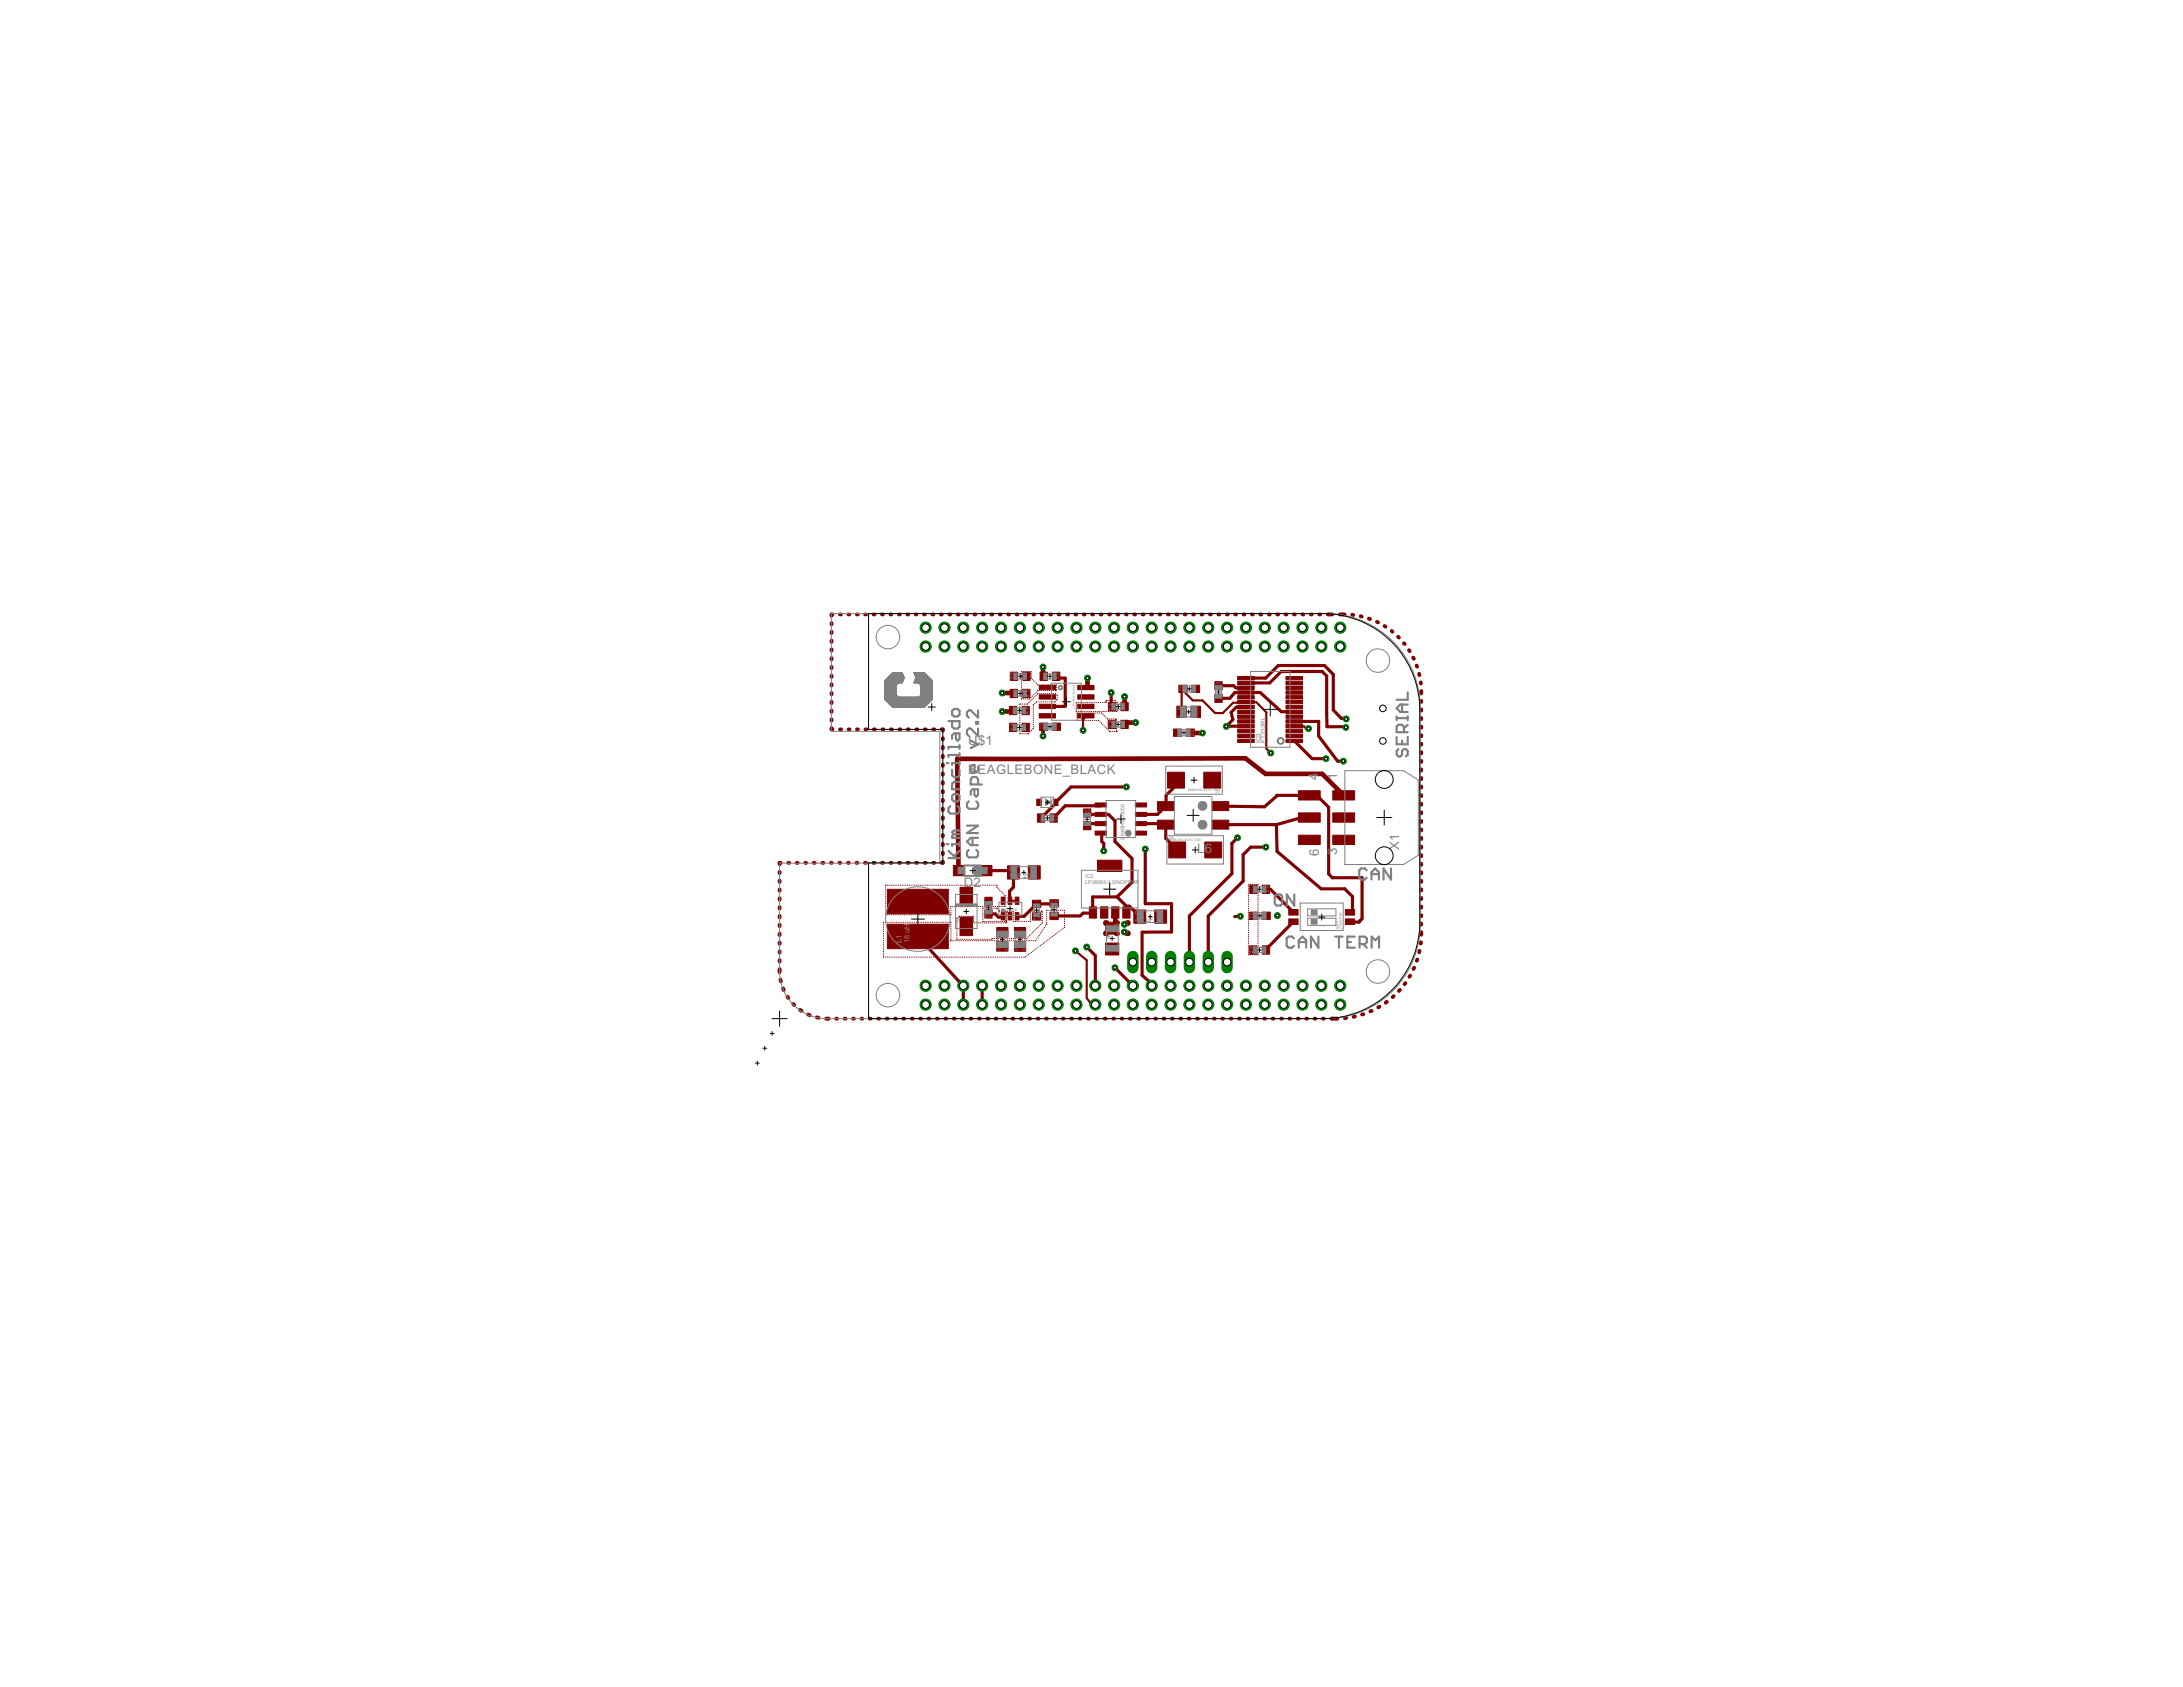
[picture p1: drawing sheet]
<svg xmlns="http://www.w3.org/2000/svg" width="279mm" height="216mm" viewBox="0 0 279 216" stroke-linecap="round" stroke-linejoin="round" font-family="sans-serif">
<defs><g id="words">
<g font-size="1.9" fill="#808080">
<text x="123.9" y="95.4">U$1</text>
<text x="123.9" y="99">BEAGLEBONE_BLACK</text>
<text x="168.7" y="99.8" transform="rotate(-90 168.7 99.8)">4</text>
<text x="171.1" y="99.8" transform="rotate(-90 171.1 99.8)">1</text>
<text x="123.3" y="113.6">D</text>
<text x="124.6" y="113.6">2</text>
<text x="153.2" y="109.2">L6</text>
<text x="168.8" y="109.6" transform="rotate(-90 168.8 109.6)">6</text>
<text x="171.1" y="109.5" transform="rotate(-90 171.1 109.5)">3</text>
<text x="179.1" y="108.8" transform="rotate(-90 179.1 108.8)">X1</text>
</g>
<g font-size="1.1" fill="#808080">
<text x="115.4" y="120.7" transform="rotate(-90 115.4 120.7)">L1</text>
<text x="116.4" y="120.7" transform="rotate(-90 116.4 120.7)">18 uH</text>
</g>
<g font-size="1" fill="#808080">
<text x="129.1" y="112.4">1 uF 25V</text>
<text x="129.1" y="111.4">C1</text>
<text x="143.2" y="119.3" transform="rotate(-90 143.2 119.3)">C6</text>
<text x="145.3" y="118">4.7 uF</text>
<text x="145.3" y="117.1">C5</text>
<text x="142.2" y="120.3" transform="rotate(-90 142.2 120.3)">10 uF</text>
</g>
<g font-size=".9" fill="#808080">
<text x="161.3" y="95.1" transform="rotate(-90 161.3 95.1)">IC3</text>
<text x="162" y="95.1" transform="rotate(-90 162 95.1)">FT232RL</text>
</g>
<g font-size=".7" fill="#808080">
<text x="143.9" y="107.5" transform="rotate(-90 143.9 107.5)">S</text>
<text x="143.9" y="107" transform="rotate(-90 143.9 107)">N65HVD1050</text>
<text x="138.9" y="112.4">IC2</text>
<text x="138.9" y="113.1">LP38693-3.3/NOPBMP</text>
</g>
<g font-size=".6" fill="#808080">
<text x="150.7" y="91.8">10 uf</text>
<text x="150.7" y="90.9">C1</text>
<text x="151.3" y="90.9">1</text>
<text x="122.9" y="118" transform="rotate(-90 122.9 118)">D1</text>
<text x="128.1" y="121.7" transform="rotate(-90 128.1 121.7)">C4</text>
<text x="129" y="121.7" transform="rotate(-90 129 121.7)">22 uF</text>
<text x="130.3" y="121.7" transform="rotate(-90 130.3 121.7)">C3</text>
<text x="131.3" y="121.7" transform="rotate(-90 131.3 121.7)">22 uF</text>
</g>
<g font-size=".5" fill="#808080">
<text x="129.3" y="86.4">R10</text>
<text x="129.3" y="87">DNP</text>
<text x="130.9" y="88.6">4k75</text>
<text x="131.3" y="89.1">R5</text>
<text x="134.7" y="86.4">4k75</text>
<text x="135.1" y="87">R7</text>
<text x="150.9" y="88.5">0.1 uf</text>
<text x="150.9" y="88">C7</text>
<text x="155.9" y="88.2" transform="rotate(-90 155.9 88.2)">0.1 uf</text>
<text x="156.4" y="87.8" transform="rotate(-90 156.4 87.8)">C9</text>
<text x="129.2" y="93">R11</text>
<text x="129.2" y="93.5">DNP</text>
<text x="130.8" y="90.8">4k75</text>
<text x="131.2" y="91.3">R6</text>
<text x="133.1" y="93.3">0.1 uf</text>
<text x="133.1" y="92.9">C10</text>
<text x="141.9" y="93.1">5k6</text>
<text x="141.9" y="92.6">R9</text>
<text x="141.9" y="90.8">5k6</text>
<text x="141.9" y="90.3">R8</text>
<text x="151.8" y="93.7">0.1 uf</text>
<text x="152.3" y="94.2">C8</text>
<text x="152.1" y="101.2">SMBJ30CALFCT-ND</text>
<text x="155.6" y="101.5">D7</text>
<text x="134.5" y="105.1">R13</text>
<text x="134.9" y="104.6">1k</text>
<text x="139.1" y="104.5" transform="rotate(-90 139.1 104.5)">.1 uF</text>
<text x="139.5" y="104.3" transform="rotate(-90 139.5 104.3)">C50</text>
<text x="149.7" y="107.3">D6</text>
<text x="149.7" y="107.7">SMBJ30CALFCT-ND</text>
<text x="162" y="113.7">60</text>
<text x="126.4" y="117.5" transform="rotate(-90 126.4 117.5)">C2</text>
<text x="126.8" y="117.5" transform="rotate(-90 126.8 117.5)">0.1 uF</text>
<text x="128.1" y="116.1">IC1</text>
<text x="128.1" y="116.6">LMR14206</text>
<text x="132.6" y="117.7" transform="rotate(-90 132.6 117.7)">R4</text>
<text x="133.1" y="117.7" transform="rotate(-90 133.1 117.7)">1k 1%</text>
<text x="134.8" y="116.6" transform="rotate(-90 134.8 116.6)">5.6k 1</text>
<text x="134.8" y="115.5" transform="rotate(-90 134.8 115.5)">%</text>
<text x="135.3" y="115.7" transform="rotate(-90 135.3 115.7)">R3</text>
<text x="159.9" y="117.5">4.9 nF</text>
<text x="159.9" y="117.1">C51</text>
<text x="161.7" y="114.2">R43</text>
<text x="171.4" y="118.9" transform="rotate(-90 171.4 118.9)">SW2</text>
<text x="171.7" y="118.9" transform="rotate(-90 171.7 118.9)">218-2LPST</text>
<text x="160" y="122">60</text>
<text x="160" y="121.5">R38</text>
</g>
<text font-size=".4" fill="#808080" x="137.3" y="87.7" transform="rotate(90 137.3 87.7)">CAT24C256WI-GT3</text>
<g font-size=".3" fill="#808080">
<text x="133.3" y="102.6">3V</text>
<text x="133.3" y="102.3">D29</text>
</g>
</g></defs>
<g fill="#800000" stroke="#800000" stroke-width=".13">
<path d="M158.4 86.6h2.1v.4h-2.1z"/>
<path d="M158.4 87.2h2.1v.4h-2.1z"/>
<path d="M158.4 87.8h2.1v.4h-2.1z"/>
<path d="M158.4 88.4h2.1v.4h-2.1z"/>
<path d="M158.4 89h2.1v.5h-2.1z"/>
<path d="M158.4 89.6h2.1v.5h-2.1z"/>
<path d="M158.4 90.3h2.1v.4h-2.1z"/>
<path d="M158.4 90.9h2.1v.4h-2.1z"/>
<path d="M158.4 91.5h2.1v.4h-2.1z"/>
<path d="M158.4 92.1h2.1v.4h-2.1z"/>
<path d="M158.4 92.7h2.1v.5h-2.1z"/>
<path d="M158.4 93.3h2.1v.5h-2.1z"/>
<path d="M158.4 94h2.1v.4h-2.1z"/>
<path d="M158.4 94.6h2.1v.4h-2.1z"/>
<path d="M164.6 86.6h2.1v.4h-2.1z"/>
<path d="M164.6 87.2h2.1v.4h-2.1z"/>
<path d="M164.6 87.8h2.1v.4h-2.1z"/>
<path d="M164.6 88.4h2.1v.4h-2.1z"/>
<path d="M164.6 89h2.1v.5h-2.1z"/>
<path d="M164.6 89.6h2.1v.5h-2.1z"/>
<path d="M164.6 90.3h2.1v.4h-2.1z"/>
<path d="M164.6 90.9h2.1v.4h-2.1z"/>
<path d="M164.6 91.5h2.1v.4h-2.1z"/>
<path d="M164.6 92.1h2.1v.4h-2.1z"/>
<path d="M164.6 92.7h2.1v.5h-2.1z"/>
<path d="M164.6 93.3h2.1v.5h-2.1z"/>
<path d="M164.6 94h2.1v.4h-2.1z"/>
<path d="M164.6 94.6h2.1v.4h-2.1z"/>
<path d="M150.9 87.7h1v.9h-1z"/>
<path d="M152.5 87.7h1v.9h-1z"/>
<path d="M151.8 93.3h1.1v.9h-1.1z"/>
<path d="M150.2 93.3h1.1v.9h-1.1z"/>
<path d="M155.5 87.2h.9v1.1h-.9z"/>
<path d="M155.5 88.8h.9v1.1h-.9z"/>
<path d="M150.6 90.4h1.2v1.4h-1.2z"/>
<path d="M152.4 90.4h1.2v1.4h-1.2z"/>
<path d="M133.1 92.5h1v1h-1z"/>
<path d="M134.7 92.5h1v1h-1z"/>
<path d="M130.9 88.2h.9v1.1h-.9z"/>
<path d="M129.3 88.2h.9v1.1h-.9z"/>
<path d="M130.8 90.4h.9v1.1h-.9z"/>
<path d="M129.2 90.4h.9v1.1h-.9z"/>
<path d="M134.7 86h1v1.1h-1z"/>
<path d="M133.1 86h.9v1.1h-.9z"/>
<path d="M141.9 89.9h.9v1.1h-.9z"/>
<path d="M143.5 89.9h.9v1.1h-.9z"/>
<path d="M141.8 92.2h1v1h-1z"/>
<path d="M143.5 92.2h.9v1h-.9z"/>
<path d="M129.3 86h.9v1.1h-.9z"/>
<path d="M130.9 86h.9v1.1h-.9z"/>
<path d="M129.2 92.6h.9v1h-.9z"/>
<path d="M130.8 92.6h.9v1h-.9z"/>
<path d="M133 91.3h2.1v.6h-2.1z"/>
<path d="M133 90.1h2.1v.6h-2.1z"/>
<path d="M133 88.9h2.1v.6h-2.1z"/>
<path d="M137.9 88.9h2.1v.6h-2.1z"/>
<path d="M137.9 90.1h2.1v.6h-2.1z"/>
<path d="M137.9 91.3h2.1v.6h-2.1z"/>
<path d="M133 87.7h2.1v.6h-2.1z"/>
<path d="M137.9 87.7h2.1v.6h-2.1z"/>
<path d="M128.1 116.8h.5v.9h-.5z"/>
<path d="M129 116.8h.5v.9h-.5z"/>
<path d="M129.9 116.8h.5v.9h-.5z"/>
<path d="M129.9 114.8h.5v.9h-.5z"/>
<path d="M129 114.8h.5v.9h-.5z"/>
<path d="M128.1 114.8h.5v.9h-.5z"/>
<path d="M122.9 117.4h1.6v2.3h-1.6z"/>
<path d="M122.9 113.6h1.6v2.3h-1.6z"/>
<path d="M125.6 110.8h1.4v1.3h-1.4z"/>
<path d="M122 110.8h1.3v1.3h-1.3z"/>
<path d="M140.9 116.1h.9v1.4h-.9z"/>
<path d="M142.3 116.1h.9v1.4h-.9z"/>
<path d="M143.7 116.1h.9v1.4h-.9z"/>
<path d="M139.4 116.1h1v1.4h-1z"/>
<path d="M140.5 110.1h3.1v1.4h-3.1z"/>
<path d="M134.4 115.1h1v1h-1z"/>
<path d="M134.4 116.8h1v.9h-1z"/>
<path d="M132.1 116.8h1.1v1h-1.1z"/>
<path d="M132.1 115.2h1.1v.9h-1.1z"/>
<path d="M128.9 110.8h1.6v1.7h-1.6z"/>
<path d="M131.6 110.8h1.5v1.7h-1.5z"/>
<path d="M126 116.4h1v1.1h-1z"/>
<path d="M126 114.8h1v1.1h-1z"/>
<path d="M129.8 120.5h1.5v1.3h-1.5z"/>
<path d="M129.8 118.7h1.5v1.2h-1.5z"/>
<path d="M127.6 120.5h1.4v1.2h-1.4z"/>
<path d="M127.6 118.7h1.4v1.2h-1.4z"/>
<path d="M113.6 113.8h7.8v3.1h-7.8z"/>
<path d="M113.6 118.3h7.8v3.1h-7.8z"/>
<path d="M145.1 116.5h1.5v1.7h-1.5z"/>
<path d="M147.8 116.5h1.5v1.7h-1.5z"/>
<path d="M141.5 118h1.7v1.5h-1.7z"/>
<path d="M141.5 120.7h1.7v1.5h-1.7z"/>
<path d="M155.2 105h2.1v1.1h-2.1z"/>
<path d="M155.2 102.6h2.1v1.1h-2.1z"/>
<path d="M148.1 105h2.2v1.1h-2.2z"/>
<path d="M148.1 102.6h2.2v1.1h-2.2z"/>
<path d="M149.6 107.8h2.1v2h-2.1z"/>
<path d="M154.2 107.8h2.2v2h-2.2z"/>
<path d="M154.1 98.8h2.1v2.1h-2.1z"/>
<path d="M149.4 98.8h2.2v2.1h-2.2z"/>
<path d="M138.7 103.5h.9v1.1h-.9z"/>
<path d="M138.7 105.1h.9v1.1h-.9z"/>
<path d="M140.2 106.4h1.4v.5h-1.4z"/>
<path d="M140.2 105.2h1.4v.5h-1.4z"/>
<path d="M140.2 104h1.4v.5h-1.4z"/>
<path d="M140.2 102.8h1.4v.5h-1.4z"/>
<path d="M145.3 106.4h1.4v.5h-1.4z"/>
<path d="M145.3 105.2h1.4v.5h-1.4z"/>
<path d="M145.3 104h1.4v.5h-1.4z"/>
<path d="M145.3 102.8h1.4v.5h-1.4z"/>
<path d="M134.8 102.3h.6v.8h-.6z"/>
<path d="M132.7 102.3h.6v.8h-.6z"/>
<path d="M134.4 104.2h.9v1h-.9z"/>
<path d="M132.8 104.2h.9v1h-.9z"/>
<path d="M159.9 116.7h1.1v1h-1.1z"/>
<path d="M161.5 116.7h1.1v1h-1.1z"/>
<path d="M159.9 121.1h1v1h-1z"/>
<path d="M161.6 121.1h.9v1h-.9z"/>
<path d="M161.6 113.3h.9v1h-.9z"/>
<path d="M160 113.3h.9v1h-.9z"/>
<path d="M170.6 106.9h2.8v1.2h-2.8z"/>
<path d="M170.6 104h2.8v1.2h-2.8z"/>
<path d="M170.6 101.2h2.8v1.2h-2.8z"/>
<path d="M166.2 106.9h2.8v1.2h-2.8z"/>
<path d="M166.2 104h2.8v1.2h-2.8z"/>
<path d="M166.2 101.2h2.8v1.2h-2.8z"/>
<path d="M172.2 117.6h1.2v.7h-1.2z"/>
<path d="M165 117.6h1.1v.7h-1.1z"/>
<path d="M165 116.4h1.1v.7h-1.1z"/>
<path d="M172.2 116.4h1.2v.7h-1.2z"/>
</g>
<g fill="#800000" stroke="#800000" stroke-width=".13">
<path d="M124.6 117.3v.1z"/>
<path d="M124.6 117.5v.1z"/>
<path d="M124.6 117.8v.1z"/>
<path d="M128.7 118.1l.1-.1z"/>
<path d="M128.9 116.7l-.1 .1z"/>
<path d="M131.9 116.6h.1z"/>
<path d="M132.1 116.6h.1z"/>
<path d="M132.7 116.6h.1z"/>
<path d="M132.9 116.6h.1z"/>
<path d="M133.2 116.6h.1z"/>
<path d="M133.3 116.6l.1 .1z"/>
<path d="M133.4 116.7v.1z"/>
<path d="M133.4 117v.1z"/>
<path d="M133.4 117.5v.1z"/>
<path d="M133.4 117.8v.1z"/>
<path d="M127 120.1l-.1 .1z"/>
<path d="M122.5 117.5h.1z"/>
<path d="M122.7 117.3h.1z"/>
<path d="M121.7 120.3l-.1 .1z"/>
<path d="M133 119.7v.1z"/>
<path d="M133.1 119.5v.1z"/>
<path d="M133.3 119.3l-.1 .1z"/>
<path d="M134 118.3h-.1z"/>
<path d="M141.6 89.7v.2z"/>
<path d="M141.6 89.6v.1z"/>
<path d="M142.7 89.6l.1 .1z"/>
<path d="M142.9 89.9h.1z"/>
<path d="M143 91l-.1 .1z"/>
<path d="M137.8 91v.1z"/>
<path d="M137.8 90.7v.1z"/>
<path d="M137.8 90.4v.1z"/>
<path d="M137.8 89.9v.1z"/>
<path d="M132 86.2v.1z"/>
<path d="M135.2 87.9v.1z"/>
<path d="M135.2 88.2v.1z"/>
<path d="M135.2 88.3l-.1 .1z"/>
<path d="M135.3 89.5l-.1 .1z"/>
<path d="M135.1 89.7l-.1 .1z"/>
<path d="M132.2 93.2v.1z"/>
<path d="M132.1 93.5h-.1z"/>
<path d="M131.8 93.6v.1z"/>
<path d="M131.7 93.9h-.1z"/>
<path d="M130.5 90.1h.1z"/>
<path d="M130.8 90.1h.1z"/>
<path d="M131.1 90.1h.1z"/>
<path d="M131.4 90.1h.1z"/>
<path d="M131.5 90.1h.1z"/>
<path d="M132 89.6l.1-.1z"/>
<path d="M132.3 89.3l-.1 .1z"/>
<path d="M141.2 91.4v.1z"/>
<path d="M142.8 92l.1 .1z"/>
<path d="M142.9 92.1v.1z"/>
<path d="M142.9 92.4v.1z"/>
<path d="M142.9 92.6v.1z"/>
<path d="M142.9 93.2v.1z"/>
<path d="M142.9 93.5l.1 .1z"/>
<path d="M142.9 93.6h.1z"/>
<path d="M142.6 93.6h.1z"/>
<path d="M142.3 93.6h.1z"/>
<path d="M142 93.6h.1z"/>
<path d="M137.9 92.1v.1z"/>
<path d="M137.9 91.8v.1z"/>
<path d="M137.9 91.5v.1z"/>
<path d="M137.9 91.2v.2z"/>
<path d="M128.7 114.6v.1z"/>
<path d="M128.7 114.9l-.1 .1z"/>
<path d="M128.6 115.1v.1z"/>
<path d="M128.6 115.4v.1z"/>
<path d="M128.6 115.9v.1z"/>
<path d="M127.6 116.2l.1 .1z"/>
<path d="M127.8 116.5l.1 .1z"/>
<path d="M128.1 116.6h.1z"/>
<path d="M128.7 117.8l.1 .1z"/>
</g>
<g fill="#800000" stroke="#800000" stroke-width=".49">
<path d="M106.4 78.6v.2z"/>
<path d="M106.4 79.7v.2z"/>
<path d="M106.4 80.9v.1z"/>
<path d="M106.4 82v.1z"/>
<path d="M106.4 83.1v.2z"/>
<path d="M106.4 84.2v.2z"/>
<path d="M106.4 85.3v.2z"/>
<path d="M106.4 86.5v.1z"/>
<path d="M106.4 87.6v.1z"/>
<path d="M106.4 88.7v.2z"/>
<path d="M106.4 89.8v.2z"/>
<path d="M106.4 90.9v.2z"/>
<path d="M106.4 92.1v.1z"/>
<path d="M106.4 93.2v.1z"/>
<path d="M106.4 93.3h.2z"/>
<path d="M107.5 93.3h.2z"/>
<path d="M108.6 93.3h.1z"/>
<path d="M109.7 93.3h.1z"/>
<path d="M110.8 93.3h.1z"/>
<path d="M111.8 93.3h.2z"/>
<path d="M112.9 93.3h.2z"/>
<path d="M114 93.3h.2z"/>
<path d="M115.1 93.3h.2z"/>
<path d="M116.2 93.3h.1z"/>
<path d="M117.3 93.3h.1z"/>
<path d="M118.4 93.3h.1z"/>
<path d="M119.4 93.3h.2z"/>
<path d="M120.5 93.3h.2z"/>
<path d="M120.7 93.3v.2z"/>
<path d="M120.7 94.5v.1z"/>
<path d="M120.7 95.6v.2z"/>
<path d="M120.7 96.7v.2z"/>
<path d="M120.7 97.9v.1z"/>
<path d="M120.7 99v.1z"/>
<path d="M120.7 100.1v.2z"/>
<path d="M120.7 101.2v.2z"/>
<path d="M120.7 102.4v.1z"/>
<path d="M120.7 103.5v.2z"/>
<path d="M120.7 104.6v.2z"/>
<path d="M120.7 105.7v.2z"/>
<path d="M120.7 106.9v.1z"/>
<path d="M120.7 108v.2z"/>
<path d="M120.7 109.1v.2z"/>
<path d="M120.7 110.3v.1z"/>
<path d="M120.5 110.4h.2z"/>
<path d="M119.4 110.4h.2z"/>
<path d="M118.3 110.4h.2z"/>
<path d="M117.2 110.4h.2z"/>
<path d="M116.2 110.4h.1z"/>
<path d="M115.1 110.4h.1z"/>
<path d="M114 110.4h.1z"/>
<path d="M112.9 110.4h.1z"/>
<path d="M111.8 110.4h.1z"/>
<path d="M110.7 110.4h.1z"/>
<path d="M109.6 110.4h.1z"/>
<path d="M108.5 110.4h.1z"/>
<path d="M107.4 110.4h.2z"/>
<path d="M106.3 110.4h.2z"/>
<path d="M105.2 110.4h.2z"/>
<path d="M104.1 110.4h.2z"/>
<path d="M103.1 110.4h.1z"/>
<path d="M102 110.4h.1z"/>
<path d="M100.9 110.4h.1z"/>
<path d="M99.8 110.4h.1z"/>
<path d="M99.8 110.4v.2z"/>
<path d="M99.8 111.6v.1z"/>
<path d="M99.8 112.7v.2z"/>
<path d="M99.8 113.8v.2z"/>
<path d="M99.8 115v.1z"/>
<path d="M99.8 116.1v.2z"/>
<path d="M99.8 117.2v.2z"/>
<path d="M99.8 118.3v.2z"/>
<path d="M99.8 119.5v.2z"/>
<path d="M99.8 120.6v.2z"/>
<path d="M99.8 121.8v.1z"/>
<path d="M99.8 122.9v.2z"/>
<path d="M99.8 124v.2z"/>
<path d="M106 130.4h.1z"/>
<path d="M107 130.4h.1z"/>
<path d="M108.1 130.4h.1z"/>
<path d="M109.2 130.4h.1z"/>
<path d="M110.3 130.4h.1z"/>
<path d="M111.3 130.4h.1z"/>
<path d="M112.4 130.4h.1z"/>
<path d="M113.5 130.4h.1z"/>
<path d="M114.6 130.4h.1z"/>
<path d="M115.6 130.4h.1z"/>
<path d="M116.7 130.4h.1z"/>
<path d="M117.8 130.4h.1z"/>
<path d="M118.8 130.4h.2z"/>
<path d="M119.9 130.4h.1z"/>
<path d="M121 130.4h.1z"/>
<path d="M122.1 130.4h.1z"/>
<path d="M123.1 130.4h.2z"/>
<path d="M124.2 130.4h.1z"/>
<path d="M125.3 130.4h.1z"/>
<path d="M126.4 130.4h.1z"/>
<path d="M127.4 130.4h.2z"/>
<path d="M128.5 130.4h.1z"/>
<path d="M129.6 130.4h.1z"/>
<path d="M130.7 130.4h.1z"/>
<path d="M131.7 130.4h.1z"/>
<path d="M132.8 130.4h.1z"/>
<path d="M133.9 130.4h.1z"/>
<path d="M135 130.4h.1z"/>
<path d="M136 130.4h.1z"/>
<path d="M137.1 130.4h.1z"/>
<path d="M138.2 130.4h.1z"/>
<path d="M139.3 130.4h.1z"/>
<path d="M140.3 130.4h.1z"/>
<path d="M141.4 130.4h.1z"/>
<path d="M142.5 130.4h.1z"/>
<path d="M143.6 130.4h.1z"/>
<path d="M144.6 130.4h.1z"/>
<path d="M145.7 130.4h.1z"/>
<path d="M146.8 130.4h.1z"/>
<path d="M147.8 130.4h.2z"/>
<path d="M148.9 130.4h.1z"/>
<path d="M150 130.4h.1z"/>
<path d="M151.1 130.4h.1z"/>
<path d="M152.1 130.4h.2z"/>
<path d="M153.2 130.4h.1z"/>
<path d="M154.3 130.4h.1z"/>
<path d="M155.4 130.4h.1z"/>
<path d="M156.4 130.4h.1z"/>
<path d="M157.5 130.4h.1z"/>
<path d="M158.6 130.4h.1z"/>
<path d="M159.7 130.4h.1z"/>
<path d="M160.7 130.4h.1z"/>
<path d="M161.8 130.4h.1z"/>
<path d="M162.9 130.4h.1z"/>
<path d="M164 130.4h.1z"/>
<path d="M165 130.4h.1z"/>
<path d="M166.1 130.4h.1z"/>
<path d="M167.2 130.4h.1z"/>
<path d="M168.3 130.4h.1z"/>
<path d="M169.3 130.4h.1z"/>
<path d="M170.4 130.4h.1z"/>
<path d="M170.5 130.4h.5z"/>
<path d="M181.9 119.3v.1z"/>
<path d="M181.9 118.2v.1z"/>
<path d="M181.9 117.1v.2z"/>
<path d="M181.9 116v.2z"/>
<path d="M181.9 114.9v.2z"/>
<path d="M181.9 113.8v.2z"/>
<path d="M181.9 112.7v.2z"/>
<path d="M181.9 111.6v.2z"/>
<path d="M181.9 110.5v.2z"/>
<path d="M181.9 109.4v.2z"/>
<path d="M181.9 108.3v.2z"/>
<path d="M181.9 107.2v.2z"/>
<path d="M181.9 106.2v.1z"/>
<path d="M181.9 105.1v.1z"/>
<path d="M181.9 103.9v.2z"/>
<path d="M181.9 102.8v.2z"/>
<path d="M181.9 101.7v.2z"/>
<path d="M181.9 100.6v.2z"/>
<path d="M181.9 99.6v.1z"/>
<path d="M181.9 98.5v.1z"/>
<path d="M181.9 97.4v.1z"/>
<path d="M181.9 96.3v.1z"/>
<path d="M181.9 95.2v.1z"/>
<path d="M181.9 94.1v.1z"/>
<path d="M181.9 93v.1z"/>
<path d="M181.9 91.9v.1z"/>
<path d="M181.9 90.8v.1z"/>
<path d="M181.9 89.7v.1z"/>
<path d="M181.9 88.6v.2z"/>
<path d="M171.5 78.6h.4z"/>
<path d="M170.1 78.6h.4z"/>
<path d="M169.9 78.6h.2z"/>
<path d="M168.8 78.6h.2z"/>
<path d="M167.8 78.6h.1z"/>
<path d="M166.7 78.6h.1z"/>
<path d="M165.6 78.6h.1z"/>
<path d="M164.5 78.6h.2z"/>
<path d="M163.5 78.6h.1z"/>
<path d="M162.4 78.6h.1z"/>
<path d="M161.3 78.6h.1z"/>
<path d="M160.2 78.6h.2z"/>
<path d="M159.2 78.6h.1z"/>
<path d="M158.1 78.6h.1z"/>
<path d="M157 78.6h.1z"/>
<path d="M155.9 78.6h.2z"/>
<path d="M154.9 78.6h.1z"/>
<path d="M153.8 78.6h.1z"/>
<path d="M152.7 78.6h.1z"/>
<path d="M151.6 78.6h.1z"/>
<path d="M150.6 78.6h.1z"/>
<path d="M149.5 78.6h.1z"/>
<path d="M148.4 78.6h.1z"/>
<path d="M147.3 78.6h.1z"/>
<path d="M146.2 78.6h.2z"/>
<path d="M145.2 78.6h.1z"/>
<path d="M144.1 78.6h.1z"/>
<path d="M143 78.6h.2z"/>
<path d="M141.9 78.6h.2z"/>
<path d="M140.9 78.6h.1z"/>
<path d="M139.8 78.6h.1z"/>
<path d="M138.7 78.6h.1z"/>
<path d="M137.6 78.6h.2z"/>
<path d="M136.6 78.6h.1z"/>
<path d="M135.5 78.6h.1z"/>
<path d="M134.4 78.6h.1z"/>
<path d="M133.3 78.6h.2z"/>
<path d="M132.2 78.6h.2z"/>
<path d="M131.2 78.6h.1z"/>
<path d="M130.1 78.6h.1z"/>
<path d="M129 78.6h.2z"/>
<path d="M128 78.6h.1z"/>
<path d="M126.9 78.6h.1z"/>
<path d="M125.8 78.6h.1z"/>
<path d="M124.7 78.6h.1z"/>
<path d="M123.7 78.6h.1z"/>
<path d="M122.6 78.6h.1z"/>
<path d="M121.5 78.6h.1z"/>
<path d="M120.4 78.6h.1z"/>
<path d="M119.3 78.6h.2z"/>
<path d="M118.3 78.6h.1z"/>
<path d="M117.2 78.6h.1z"/>
<path d="M116.1 78.6h.1z"/>
<path d="M115 78.6h.2z"/>
<path d="M114 78.6h.1z"/>
<path d="M112.9 78.6h.1z"/>
<path d="M111.8 78.6h.1z"/>
<path d="M110.7 78.6h.1z"/>
<path d="M109.7 78.6h.1z"/>
<path d="M108.6 78.6h.1z"/>
<path d="M107.5 78.6h.1z"/>
<path d="M106.4 78.6h.2z"/>
<path d="M133.6 93l-.1 .1z"/>
<path d="M133.5 93.1v1.1z"/>
</g>
<g fill="none" stroke="#800000" stroke-width=".49">
<path d="M171.9 78.6h.2M173.1 78.7h.1M174.1 78.9h.2M175.2 79.2h.1M176.2 79.6l.2 .1M177.2 80.1l.1 .1M178.1 80.8l.1 .1M178.9 81.5l.1 .1M179.7 82.3l.1 .1M180.3 83.2l.1 .1M180.9 84.2l.1 .1M181.3 85.2l.1 .1"/>
<path d="M181.6 86.2l.1 .2M181.8 87.3l.1 .2M181.9 88.4v.2M181.9 119.4v.2M99.8 124.2v.2M99.9 125.4v.2M100.2 126.5l.1 .2M100.8 127.6l.1 .1M101.5 128.5l.2 .1M102.4 129.2l.2 .2M103.4 129.8l.3 .1M104.5 130.2l.3 .1"/>
<path d="M105.7 130.4h.3M171 130.4h.2M172.3 130.3h-.2M173.4 130.1h-.2M174.5 129.8h-.2M175.6 129.4h-.2M176.6 128.8l-.2 .1M177.5 128.2l-.1 .1M178.4 127.5l-.2 .1M179.2 126.7l-.2 .1M179.9 125.8l-.1 .2M180.5 124.9l-.1 .1"/>
<path d="M181 123.8l-.1 .2M181.4 122.8l-.1 .2M181.7 121.7v.2M181.9 120.6l-.1 .2"/>
</g>
<g fill="#800000" stroke="#800000" stroke-width=".4">
<path d="M156 89.4h1.4z"/>
<path d="M158.1 88.6l-.7 .8z"/>
<path d="M158.1 88.6h1z"/>
<path d="M159.1 88.6h.4z"/>
<path d="M159.1 88.6h2.2z"/>
<path d="M161.3 88.6l2.7 2.5z"/>
<path d="M164 91.1h1.5z"/>
<path d="M165.5 91.1h.2z"/>
<path d="M157 92.9h2.5z"/>
<path d="M158.2 90.5h1.3z"/>
<path d="M157.6 91.2l.6-.7z"/>
<path d="M157.6 91.2l.2 .9z"/>
<path d="M157.8 92.1l-.8 .9z"/>
<path d="M158 117.3h.7z"/>
<path d="M139.1 105.7l.3-.3z"/>
<path d="M139.4 105.4h1.5z"/>
<path d="M144.2 116v.8z"/>
<path d="M143 114.8l1.2 1.2z"/>
<path d="M139.8 114.8h3.2z"/>
<path d="M139.8 114.8v1.9z"/>
<path d="M117.5 119.8l5.2 5.8z"/>
<path d="M122.7 125.6l.6 .6z"/>
<path d="M123.3 126.2v2.4z"/>
<path d="M139.1 104.1l.6 .1z"/>
<path d="M139.7 104.2h1.2z"/>
<path d="M144.2 116h.3z"/>
<path d="M144.5 116l1.4 1.3z"/>
<path d="M134.9 117.2h3.3z"/>
<path d="M138.2 117.2l.4-.3z"/>
<path d="M138.6 116.9h1.2z"/>
<path d="M139.8 116.9l.1-.1z"/>
<path d="M140.9 104.2h1z"/>
<path d="M141.9 104.2l.8 .9z"/>
<path d="M142.7 105.1v2.6z"/>
<path d="M142.7 107.7l2.2 2.2z"/>
<path d="M144.9 109.9v3z"/>
<path d="M143 114.8l1.9-1.9z"/>
<path d="M125.7 126.2v2.4z"/>
<path d="M140.2 122.3v3.9z"/>
<path d="M139.1 121.2l1.1 1.1z"/>
<path d="M142.2 88.6v1.7z"/>
<path d="M142.2 90.3l.1 .1z"/>
<path d="M152.2 117.2v5.9z"/>
<path d="M152.2 117.2l5.5-5.4z"/>
<path d="M157.7 107.9v3.9z"/>
<path d="M157.7 107.9l.7-.7z"/>
<path d="M167.9 97.1h1.8z"/>
<path d="M165.7 94.8l2.2 2.3z"/>
<path d="M154.6 117.2v5.9z"/>
<path d="M154.6 117.2l4.5-4.4z"/>
<path d="M159.1 109.4v3.4z"/>
<path d="M159.1 109.4l1-1z"/>
<path d="M160.1 108.4h1.9z"/>
<path d="M171.2 97.4h.7z"/>
<path d="M168.8 94.2l2.4 3.2z"/>
<path d="M168.8 92.3v1.9z"/>
<path d="M165.7 92.3h3.1z"/>
<path d="M151.2 88.3l.2-.1z"/>
<path d="M151.4 88.2v.2z"/>
<path d="M159.5 86.8h2.5z"/>
<path d="M162 86.8l1.6-1.6z"/>
<path d="M163.6 85.2h5.9z"/>
<path d="M169.5 85.2l1.1 1.1z"/>
<path d="M170.6 86.3v4.6z"/>
<path d="M170.6 90.9l1.1 1z"/>
<path d="M171.7 91.9h.5z"/>
<path d="M172.2 91.9l.1 .1z"/>
<path d="M159.5 87.4h3z"/>
<path d="M162.5 87.4l1.5-1.5z"/>
<path d="M164 85.9h5.2z"/>
<path d="M169.2 85.9l.6 .6z"/>
<path d="M169.8 86.5v4.7z"/>
<path d="M169.8 91.2v1.8z"/>
<path d="M169.8 93h2.3z"/>
<path d="M172.1 93l.2 .1z"/>
<path d="M156 87.8h1.9z"/>
<path d="M157.9 87.8l.3 .2z"/>
<path d="M158.2 88h1.2z"/>
<path d="M134 90.4h2.3z"/>
<path d="M136.3 86.8v3.6z"/>
<path d="M135.2 86.8h1.1z"/>
<path d="M135.2 86.6v.2z"/>
<path d="M139 91.6l-.4 .4z"/>
<path d="M126.3 111.4h3.2z"/>
<path d="M129.5 111.4l.2 .3z"/>
<path d="M129.7 111.7v1.8z"/>
<path d="M129.7 113.5l-.5 .5z"/>
<path d="M129.2 114v1.2z"/>
<path d="M126.5 117h.9z"/>
<path d="M127.4 117l.4 .4z"/>
<path d="M127.8 117.4h.5z"/>
<path d="M128.4 117.3l-.1 .1z"/>
<path d="M130.2 117.3h.9z"/>
<path d="M131.1 117.3l1.6-1.6z"/>
<path d="M132.7 115.7h2.2z"/>
<path d="M134.9 115.7v-.1z"/>
<path d="M146 104.2h2.1z"/>
<path d="M148.1 104.2l1.1-1z"/>
<path d="M150.5 99.8v.7z"/>
<path d="M149.2 101.8l1.3-1.3z"/>
<path d="M149.2 101.8v1.3z"/>
<path d="M149.2 103.1v.1z"/>
<path d="M146 105.4h3.1z"/>
<path d="M149.1 105.4l.1 .1z"/>
<path d="M149.2 105.5v1.8z"/>
<path d="M149.2 107.3l1.5 1.5z"/>
<path d="M156.2 103.2l5.6 .1z"/>
<path d="M161.8 103.3l1.6-1.4z"/>
<path d="M163.4 101.8v.1z"/>
<path d="M163.4 101.8h4.2z"/>
<path d="M170.5 112.3h3.8z"/>
<path d="M170.1 111.8l.4 .5z"/>
<path d="M170.1 103.3v8.5z"/>
<path d="M168.6 101.9l1.5 1.4z"/>
<path d="M167.7 101.9h.9z"/>
<path d="M167.6 101.8l.1 .1z"/>
<path d="M174.3 112.3v5.3z"/>
<path d="M174 117.9l.3-.3z"/>
<path d="M174 117.9l-.1 .1z"/>
<path d="M172.8 118h1.1z"/>
<path d="M156.2 105.5h7.2z"/>
<path d="M163.4 105.5l2.8-.8z"/>
<path d="M166.2 104.7h.5z"/>
<path d="M166.7 104.7l.5-.4z"/>
<path d="M167.2 104.3l.4 .3z"/>
<path d="M163.4 105.5v3.5z"/>
<path d="M163.4 109l5.7 4.7z"/>
<path d="M169.1 113.7h3z"/>
<path d="M172.1 113.7l1 1z"/>
<path d="M173.1 114.7v1.8z"/>
<path d="M172.8 116.8l.3-.3z"/>
<path d="M142.7 123.8l2.3 2.4z"/>
<path d="M141.3 107.9v1z"/>
<path d="M141 107.7l.3 .2z"/>
<path d="M141 106.7v1z"/>
<path d="M140.9 106.6l.1 .1z"/>
<path d="M135.1 102.7v.1z"/>
<path d="M135.1 102.8l-1.9 1.9z"/>
<path d="M147.4 125.9v.3z"/>
<path d="M146.2 124.8l1.2 1.1z"/>
<path d="M146.2 119.3v5.5z"/>
<path d="M146.2 119.3h3.7z"/>
<path d="M149.9 115.7v3.6z"/>
<path d="M146.6 115.7h3.3z"/>
<path d="M146.6 108.7v7z"/>
<path d="M137.1 100.7h7.1z"/>
<path d="M137.1 100.7l-2 2z"/>
<path d="M136.3 103.1l-1.4 1.6z"/>
<path d="M136.3 103.1h4.5z"/>
<path d="M140.8 103.1l.1-.1z"/>
<path d="M162 121.5v.1z"/>
<path d="M165.5 118l-3.5 3.5z"/>
<path d="M162 113.8h.6z"/>
<path d="M162.6 113.8l2.9 3z"/>
</g>
<g fill="#800000" stroke="#800000" stroke-width=".59">
<path d="M129.7 88.7l.1 .1z"/>
<path d="M129.5 91.1l.2-.2z"/>
<path d="M128.3 91.1h1.2z"/>
<path d="M128.3 88.7h1.4z"/>
<path d="M133.5 86.5l.1 .1z"/>
<path d="M133.5 85.4v1.1z"/>
<path d="M139 88l.2-.2z"/>
<path d="M139.2 86.8v1z"/>
<path d="M143.9 89.2v1.2z"/>
<path d="M144.1 92.5l-.2 .2z"/>
<path d="M144.1 92.5h1.3z"/>
<path d="M152.4 93.8h1.5z"/>
<path d="M142.7 116.8v1.6z"/>
<path d="M142.3 118.8l.4-.4z"/>
<path d="M141.5 118.1h.2z"/>
<path d="M142.9 118.1h.1z"/>
<path d="M144.2 118.1h.2z"/>
<path d="M144.4 118.1v.1z"/>
<path d="M144.4 119.4v.1z"/>
<path d="M144.2 119.5h.2z"/>
<path d="M142.9 119.5h.1z"/>
<path d="M141.5 119.5h.2z"/>
<path d="M141.5 119.4v.1z"/>
<path d="M141.5 118.1v.1z"/>
<path d="M122.5 97.1l.2 14.3z"/>
<path d="M122.5 97.1h7.7z"/>
<path d="M130.2 97.1l29.2-.1z"/>
<path d="M159.4 97l2.6 2z"/>
<path d="M162 99h7.2z"/>
<path d="M169.2 99l2.8 2.8z"/>
</g>
<g fill="#800000" stroke="#800000" stroke-width=".28">
<path d="M167.1 93.2h.3z"/>
<path d="M166.9 93l.2 .2z"/>
<path d="M165.7 93h1.2z"/>
<path d="M151.2 88.3v2.8z"/>
<path d="M151.4 88.4l1.3 1.2z"/>
<path d="M152.7 89.6h1.2z"/>
<path d="M153.9 89.6l1.6 1.6z"/>
<path d="M155.5 91.2l1 .1z"/>
<path d="M156.5 91.3l1.3-1.4z"/>
<path d="M157.8 89.9h1.6z"/>
<path d="M159.5 89.9h1.3z"/>
<path d="M160.8 89.9l1.3 1.3z"/>
<path d="M162.1 91.2v4.6z"/>
<path d="M162.1 95.8l.5 .6z"/>
<path d="M159.4 89.9h.1z"/>
<path d="M139.7 128.6h.5z"/>
<path d="M139.1 127.7l.6 .9z"/>
<path d="M139.1 122.9v4.8z"/>
<path d="M137.6 121.7l1.5 1.2z"/>
<path d="M138.6 92v1.5z"/>
<path d="M129.3 115.3h.9z"/>
</g>
<circle cx="118.5" cy="128.6" r=".72" fill="#008000" stroke="#008000" stroke-width=".13"/>
<circle cx="118.5" cy="128.6" r=".49" fill="#fff" stroke="#000" stroke-width=".13"/>
<circle cx="118.5" cy="126.2" r=".72" fill="#008000" stroke="#008000" stroke-width=".13"/>
<circle cx="118.5" cy="126.2" r=".49" fill="#fff" stroke="#000" stroke-width=".13"/>
<circle cx="120.9" cy="128.6" r=".72" fill="#008000" stroke="#008000" stroke-width=".13"/>
<circle cx="120.9" cy="128.6" r=".49" fill="#fff" stroke="#000" stroke-width=".13"/>
<circle cx="120.9" cy="126.2" r=".72" fill="#008000" stroke="#008000" stroke-width=".13"/>
<circle cx="120.9" cy="126.2" r=".49" fill="#fff" stroke="#000" stroke-width=".13"/>
<circle cx="123.3" cy="128.6" r=".72" fill="#008000" stroke="#008000" stroke-width=".13"/>
<circle cx="123.3" cy="128.6" r=".49" fill="#fff" stroke="#000" stroke-width=".13"/>
<circle cx="123.3" cy="126.2" r=".72" fill="#008000" stroke="#008000" stroke-width=".13"/>
<circle cx="123.3" cy="126.2" r=".49" fill="#fff" stroke="#000" stroke-width=".13"/>
<circle cx="125.7" cy="128.6" r=".72" fill="#008000" stroke="#008000" stroke-width=".13"/>
<circle cx="125.7" cy="128.6" r=".49" fill="#fff" stroke="#000" stroke-width=".13"/>
<circle cx="125.7" cy="126.2" r=".72" fill="#008000" stroke="#008000" stroke-width=".13"/>
<circle cx="125.7" cy="126.2" r=".49" fill="#fff" stroke="#000" stroke-width=".13"/>
<circle cx="128.1" cy="128.6" r=".72" fill="#008000" stroke="#008000" stroke-width=".13"/>
<circle cx="128.1" cy="128.6" r=".49" fill="#fff" stroke="#000" stroke-width=".13"/>
<circle cx="128.1" cy="126.2" r=".72" fill="#008000" stroke="#008000" stroke-width=".13"/>
<circle cx="128.1" cy="126.2" r=".49" fill="#fff" stroke="#000" stroke-width=".13"/>
<circle cx="130.5" cy="128.6" r=".72" fill="#008000" stroke="#008000" stroke-width=".13"/>
<circle cx="130.5" cy="128.6" r=".49" fill="#fff" stroke="#000" stroke-width=".13"/>
<circle cx="130.5" cy="126.2" r=".72" fill="#008000" stroke="#008000" stroke-width=".13"/>
<circle cx="130.5" cy="126.2" r=".49" fill="#fff" stroke="#000" stroke-width=".13"/>
<circle cx="132.9" cy="128.6" r=".72" fill="#008000" stroke="#008000" stroke-width=".13"/>
<circle cx="132.9" cy="128.6" r=".49" fill="#fff" stroke="#000" stroke-width=".13"/>
<circle cx="132.9" cy="126.2" r=".72" fill="#008000" stroke="#008000" stroke-width=".13"/>
<circle cx="132.9" cy="126.2" r=".49" fill="#fff" stroke="#000" stroke-width=".13"/>
<circle cx="135.4" cy="128.6" r=".72" fill="#008000" stroke="#008000" stroke-width=".13"/>
<circle cx="135.4" cy="128.6" r=".49" fill="#fff" stroke="#000" stroke-width=".13"/>
<circle cx="135.4" cy="126.2" r=".72" fill="#008000" stroke="#008000" stroke-width=".13"/>
<circle cx="135.4" cy="126.2" r=".49" fill="#fff" stroke="#000" stroke-width=".13"/>
<circle cx="137.8" cy="128.6" r=".72" fill="#008000" stroke="#008000" stroke-width=".13"/>
<circle cx="137.8" cy="128.6" r=".49" fill="#fff" stroke="#000" stroke-width=".13"/>
<circle cx="137.8" cy="126.2" r=".72" fill="#008000" stroke="#008000" stroke-width=".13"/>
<circle cx="137.8" cy="126.2" r=".49" fill="#fff" stroke="#000" stroke-width=".13"/>
<circle cx="140.2" cy="128.6" r=".72" fill="#008000" stroke="#008000" stroke-width=".13"/>
<circle cx="140.2" cy="128.6" r=".49" fill="#fff" stroke="#000" stroke-width=".13"/>
<circle cx="140.2" cy="126.2" r=".72" fill="#008000" stroke="#008000" stroke-width=".13"/>
<circle cx="140.2" cy="126.2" r=".49" fill="#fff" stroke="#000" stroke-width=".13"/>
<circle cx="142.6" cy="128.6" r=".72" fill="#008000" stroke="#008000" stroke-width=".13"/>
<circle cx="142.6" cy="128.6" r=".49" fill="#fff" stroke="#000" stroke-width=".13"/>
<circle cx="142.6" cy="126.2" r=".72" fill="#008000" stroke="#008000" stroke-width=".13"/>
<circle cx="142.6" cy="126.2" r=".49" fill="#fff" stroke="#000" stroke-width=".13"/>
<circle cx="145" cy="128.6" r=".72" fill="#008000" stroke="#008000" stroke-width=".13"/>
<circle cx="145" cy="128.6" r=".49" fill="#fff" stroke="#000" stroke-width=".13"/>
<circle cx="145" cy="126.2" r=".72" fill="#008000" stroke="#008000" stroke-width=".13"/>
<circle cx="145" cy="126.2" r=".49" fill="#fff" stroke="#000" stroke-width=".13"/>
<circle cx="147.4" cy="128.6" r=".72" fill="#008000" stroke="#008000" stroke-width=".13"/>
<circle cx="147.4" cy="128.6" r=".49" fill="#fff" stroke="#000" stroke-width=".13"/>
<circle cx="147.4" cy="126.2" r=".72" fill="#008000" stroke="#008000" stroke-width=".13"/>
<circle cx="147.4" cy="126.2" r=".49" fill="#fff" stroke="#000" stroke-width=".13"/>
<circle cx="149.8" cy="128.6" r=".72" fill="#008000" stroke="#008000" stroke-width=".13"/>
<circle cx="149.8" cy="128.6" r=".49" fill="#fff" stroke="#000" stroke-width=".13"/>
<circle cx="149.8" cy="126.2" r=".72" fill="#008000" stroke="#008000" stroke-width=".13"/>
<circle cx="149.8" cy="126.2" r=".49" fill="#fff" stroke="#000" stroke-width=".13"/>
<circle cx="152.2" cy="128.6" r=".72" fill="#008000" stroke="#008000" stroke-width=".13"/>
<circle cx="152.2" cy="128.6" r=".49" fill="#fff" stroke="#000" stroke-width=".13"/>
<circle cx="152.2" cy="126.2" r=".72" fill="#008000" stroke="#008000" stroke-width=".13"/>
<circle cx="152.2" cy="126.2" r=".49" fill="#fff" stroke="#000" stroke-width=".13"/>
<circle cx="154.6" cy="128.6" r=".72" fill="#008000" stroke="#008000" stroke-width=".13"/>
<circle cx="154.6" cy="128.6" r=".49" fill="#fff" stroke="#000" stroke-width=".13"/>
<circle cx="154.6" cy="126.2" r=".72" fill="#008000" stroke="#008000" stroke-width=".13"/>
<circle cx="154.6" cy="126.2" r=".49" fill="#fff" stroke="#000" stroke-width=".13"/>
<circle cx="157.1" cy="128.6" r=".72" fill="#008000" stroke="#008000" stroke-width=".13"/>
<circle cx="157.1" cy="128.6" r=".49" fill="#fff" stroke="#000" stroke-width=".13"/>
<circle cx="157.1" cy="126.2" r=".72" fill="#008000" stroke="#008000" stroke-width=".13"/>
<circle cx="157.1" cy="126.2" r=".49" fill="#fff" stroke="#000" stroke-width=".13"/>
<circle cx="159.5" cy="128.6" r=".72" fill="#008000" stroke="#008000" stroke-width=".13"/>
<circle cx="159.5" cy="128.6" r=".49" fill="#fff" stroke="#000" stroke-width=".13"/>
<circle cx="159.5" cy="126.2" r=".72" fill="#008000" stroke="#008000" stroke-width=".13"/>
<circle cx="159.5" cy="126.2" r=".49" fill="#fff" stroke="#000" stroke-width=".13"/>
<circle cx="161.9" cy="128.6" r=".72" fill="#008000" stroke="#008000" stroke-width=".13"/>
<circle cx="161.9" cy="128.6" r=".49" fill="#fff" stroke="#000" stroke-width=".13"/>
<circle cx="161.9" cy="126.2" r=".72" fill="#008000" stroke="#008000" stroke-width=".13"/>
<circle cx="161.9" cy="126.2" r=".49" fill="#fff" stroke="#000" stroke-width=".13"/>
<circle cx="164.3" cy="128.6" r=".72" fill="#008000" stroke="#008000" stroke-width=".13"/>
<circle cx="164.3" cy="128.6" r=".49" fill="#fff" stroke="#000" stroke-width=".13"/>
<circle cx="164.3" cy="126.2" r=".72" fill="#008000" stroke="#008000" stroke-width=".13"/>
<circle cx="164.3" cy="126.2" r=".49" fill="#fff" stroke="#000" stroke-width=".13"/>
<circle cx="166.7" cy="128.6" r=".72" fill="#008000" stroke="#008000" stroke-width=".13"/>
<circle cx="166.7" cy="128.6" r=".49" fill="#fff" stroke="#000" stroke-width=".13"/>
<circle cx="166.7" cy="126.2" r=".72" fill="#008000" stroke="#008000" stroke-width=".13"/>
<circle cx="166.7" cy="126.2" r=".49" fill="#fff" stroke="#000" stroke-width=".13"/>
<circle cx="169.1" cy="128.6" r=".72" fill="#008000" stroke="#008000" stroke-width=".13"/>
<circle cx="169.1" cy="128.6" r=".49" fill="#fff" stroke="#000" stroke-width=".13"/>
<circle cx="169.1" cy="126.2" r=".72" fill="#008000" stroke="#008000" stroke-width=".13"/>
<circle cx="169.1" cy="126.2" r=".49" fill="#fff" stroke="#000" stroke-width=".13"/>
<circle cx="171.5" cy="128.6" r=".72" fill="#008000" stroke="#008000" stroke-width=".13"/>
<circle cx="171.5" cy="128.6" r=".49" fill="#fff" stroke="#000" stroke-width=".13"/>
<circle cx="171.5" cy="126.2" r=".72" fill="#008000" stroke="#008000" stroke-width=".13"/>
<circle cx="171.5" cy="126.2" r=".49" fill="#fff" stroke="#000" stroke-width=".13"/>
<circle cx="118.5" cy="82.7" r=".72" fill="#008000" stroke="#008000" stroke-width=".13"/>
<circle cx="118.5" cy="82.7" r=".49" fill="#fff" stroke="#000" stroke-width=".13"/>
<circle cx="118.5" cy="80.3" r=".72" fill="#008000" stroke="#008000" stroke-width=".13"/>
<circle cx="118.5" cy="80.3" r=".49" fill="#fff" stroke="#000" stroke-width=".13"/>
<circle cx="120.9" cy="82.7" r=".72" fill="#008000" stroke="#008000" stroke-width=".13"/>
<circle cx="120.9" cy="82.7" r=".49" fill="#fff" stroke="#000" stroke-width=".13"/>
<circle cx="120.9" cy="80.3" r=".72" fill="#008000" stroke="#008000" stroke-width=".13"/>
<circle cx="120.9" cy="80.3" r=".49" fill="#fff" stroke="#000" stroke-width=".13"/>
<circle cx="123.3" cy="82.7" r=".72" fill="#008000" stroke="#008000" stroke-width=".13"/>
<circle cx="123.3" cy="82.7" r=".49" fill="#fff" stroke="#000" stroke-width=".13"/>
<circle cx="123.3" cy="80.3" r=".72" fill="#008000" stroke="#008000" stroke-width=".13"/>
<circle cx="123.3" cy="80.3" r=".49" fill="#fff" stroke="#000" stroke-width=".13"/>
<circle cx="125.7" cy="82.7" r=".72" fill="#008000" stroke="#008000" stroke-width=".13"/>
<circle cx="125.7" cy="82.7" r=".49" fill="#fff" stroke="#000" stroke-width=".13"/>
<circle cx="125.7" cy="80.3" r=".72" fill="#008000" stroke="#008000" stroke-width=".13"/>
<circle cx="125.7" cy="80.3" r=".49" fill="#fff" stroke="#000" stroke-width=".13"/>
<circle cx="128.1" cy="82.7" r=".72" fill="#008000" stroke="#008000" stroke-width=".13"/>
<circle cx="128.1" cy="82.7" r=".49" fill="#fff" stroke="#000" stroke-width=".13"/>
<circle cx="128.1" cy="80.3" r=".72" fill="#008000" stroke="#008000" stroke-width=".13"/>
<circle cx="128.1" cy="80.3" r=".49" fill="#fff" stroke="#000" stroke-width=".13"/>
<circle cx="130.5" cy="82.7" r=".72" fill="#008000" stroke="#008000" stroke-width=".13"/>
<circle cx="130.5" cy="82.7" r=".49" fill="#fff" stroke="#000" stroke-width=".13"/>
<circle cx="130.5" cy="80.3" r=".72" fill="#008000" stroke="#008000" stroke-width=".13"/>
<circle cx="130.5" cy="80.3" r=".49" fill="#fff" stroke="#000" stroke-width=".13"/>
<circle cx="132.9" cy="82.7" r=".72" fill="#008000" stroke="#008000" stroke-width=".13"/>
<circle cx="132.9" cy="82.7" r=".49" fill="#fff" stroke="#000" stroke-width=".13"/>
<circle cx="132.9" cy="80.3" r=".72" fill="#008000" stroke="#008000" stroke-width=".13"/>
<circle cx="132.9" cy="80.3" r=".49" fill="#fff" stroke="#000" stroke-width=".13"/>
<circle cx="135.4" cy="82.7" r=".72" fill="#008000" stroke="#008000" stroke-width=".13"/>
<circle cx="135.4" cy="82.7" r=".49" fill="#fff" stroke="#000" stroke-width=".13"/>
<circle cx="135.4" cy="80.3" r=".72" fill="#008000" stroke="#008000" stroke-width=".13"/>
<circle cx="135.4" cy="80.3" r=".49" fill="#fff" stroke="#000" stroke-width=".13"/>
<circle cx="137.8" cy="82.7" r=".72" fill="#008000" stroke="#008000" stroke-width=".13"/>
<circle cx="137.8" cy="82.7" r=".49" fill="#fff" stroke="#000" stroke-width=".13"/>
<circle cx="137.8" cy="80.3" r=".72" fill="#008000" stroke="#008000" stroke-width=".13"/>
<circle cx="137.8" cy="80.3" r=".49" fill="#fff" stroke="#000" stroke-width=".13"/>
<circle cx="140.2" cy="82.7" r=".72" fill="#008000" stroke="#008000" stroke-width=".13"/>
<circle cx="140.2" cy="82.7" r=".49" fill="#fff" stroke="#000" stroke-width=".13"/>
<circle cx="140.2" cy="80.3" r=".72" fill="#008000" stroke="#008000" stroke-width=".13"/>
<circle cx="140.2" cy="80.3" r=".49" fill="#fff" stroke="#000" stroke-width=".13"/>
<circle cx="142.6" cy="82.7" r=".72" fill="#008000" stroke="#008000" stroke-width=".13"/>
<circle cx="142.6" cy="82.7" r=".49" fill="#fff" stroke="#000" stroke-width=".13"/>
<circle cx="142.6" cy="80.3" r=".72" fill="#008000" stroke="#008000" stroke-width=".13"/>
<circle cx="142.6" cy="80.3" r=".49" fill="#fff" stroke="#000" stroke-width=".13"/>
<circle cx="145" cy="82.7" r=".72" fill="#008000" stroke="#008000" stroke-width=".13"/>
<circle cx="145" cy="82.7" r=".49" fill="#fff" stroke="#000" stroke-width=".13"/>
<circle cx="145" cy="80.3" r=".72" fill="#008000" stroke="#008000" stroke-width=".13"/>
<circle cx="145" cy="80.3" r=".49" fill="#fff" stroke="#000" stroke-width=".13"/>
<circle cx="147.4" cy="82.7" r=".72" fill="#008000" stroke="#008000" stroke-width=".13"/>
<circle cx="147.4" cy="82.7" r=".49" fill="#fff" stroke="#000" stroke-width=".13"/>
<circle cx="147.4" cy="80.3" r=".72" fill="#008000" stroke="#008000" stroke-width=".13"/>
<circle cx="147.4" cy="80.3" r=".49" fill="#fff" stroke="#000" stroke-width=".13"/>
<circle cx="149.8" cy="82.7" r=".72" fill="#008000" stroke="#008000" stroke-width=".13"/>
<circle cx="149.8" cy="82.7" r=".49" fill="#fff" stroke="#000" stroke-width=".13"/>
<circle cx="149.8" cy="80.3" r=".72" fill="#008000" stroke="#008000" stroke-width=".13"/>
<circle cx="149.8" cy="80.3" r=".49" fill="#fff" stroke="#000" stroke-width=".13"/>
<circle cx="152.2" cy="82.7" r=".72" fill="#008000" stroke="#008000" stroke-width=".13"/>
<circle cx="152.2" cy="82.7" r=".49" fill="#fff" stroke="#000" stroke-width=".13"/>
<circle cx="152.2" cy="80.3" r=".72" fill="#008000" stroke="#008000" stroke-width=".13"/>
<circle cx="152.2" cy="80.3" r=".49" fill="#fff" stroke="#000" stroke-width=".13"/>
<circle cx="154.6" cy="82.7" r=".72" fill="#008000" stroke="#008000" stroke-width=".13"/>
<circle cx="154.6" cy="82.7" r=".49" fill="#fff" stroke="#000" stroke-width=".13"/>
<circle cx="154.6" cy="80.3" r=".72" fill="#008000" stroke="#008000" stroke-width=".13"/>
<circle cx="154.6" cy="80.3" r=".49" fill="#fff" stroke="#000" stroke-width=".13"/>
<circle cx="157.1" cy="82.7" r=".72" fill="#008000" stroke="#008000" stroke-width=".13"/>
<circle cx="157.1" cy="82.7" r=".49" fill="#fff" stroke="#000" stroke-width=".13"/>
<circle cx="157.1" cy="80.3" r=".72" fill="#008000" stroke="#008000" stroke-width=".13"/>
<circle cx="157.1" cy="80.3" r=".49" fill="#fff" stroke="#000" stroke-width=".13"/>
<circle cx="159.5" cy="82.7" r=".72" fill="#008000" stroke="#008000" stroke-width=".13"/>
<circle cx="159.5" cy="82.7" r=".49" fill="#fff" stroke="#000" stroke-width=".13"/>
<circle cx="159.5" cy="80.3" r=".72" fill="#008000" stroke="#008000" stroke-width=".13"/>
<circle cx="159.5" cy="80.3" r=".49" fill="#fff" stroke="#000" stroke-width=".13"/>
<circle cx="161.9" cy="82.7" r=".72" fill="#008000" stroke="#008000" stroke-width=".13"/>
<circle cx="161.9" cy="82.7" r=".49" fill="#fff" stroke="#000" stroke-width=".13"/>
<circle cx="161.9" cy="80.3" r=".72" fill="#008000" stroke="#008000" stroke-width=".13"/>
<circle cx="161.9" cy="80.3" r=".49" fill="#fff" stroke="#000" stroke-width=".13"/>
<circle cx="164.3" cy="82.7" r=".72" fill="#008000" stroke="#008000" stroke-width=".13"/>
<circle cx="164.3" cy="82.7" r=".49" fill="#fff" stroke="#000" stroke-width=".13"/>
<circle cx="164.3" cy="80.3" r=".72" fill="#008000" stroke="#008000" stroke-width=".13"/>
<circle cx="164.3" cy="80.3" r=".49" fill="#fff" stroke="#000" stroke-width=".13"/>
<circle cx="166.7" cy="82.7" r=".72" fill="#008000" stroke="#008000" stroke-width=".13"/>
<circle cx="166.7" cy="82.7" r=".49" fill="#fff" stroke="#000" stroke-width=".13"/>
<circle cx="166.7" cy="80.3" r=".72" fill="#008000" stroke="#008000" stroke-width=".13"/>
<circle cx="166.7" cy="80.3" r=".49" fill="#fff" stroke="#000" stroke-width=".13"/>
<circle cx="169.1" cy="82.7" r=".72" fill="#008000" stroke="#008000" stroke-width=".13"/>
<circle cx="169.1" cy="82.7" r=".49" fill="#fff" stroke="#000" stroke-width=".13"/>
<circle cx="169.1" cy="80.3" r=".72" fill="#008000" stroke="#008000" stroke-width=".13"/>
<circle cx="169.1" cy="80.3" r=".49" fill="#fff" stroke="#000" stroke-width=".13"/>
<circle cx="171.5" cy="82.7" r=".72" fill="#008000" stroke="#008000" stroke-width=".13"/>
<circle cx="171.5" cy="82.7" r=".49" fill="#fff" stroke="#000" stroke-width=".13"/>
<circle cx="171.5" cy="80.3" r=".72" fill="#008000" stroke="#008000" stroke-width=".13"/>
<circle cx="171.5" cy="80.3" r=".49" fill="#fff" stroke="#000" stroke-width=".13"/>
<path d="M145 122.4v1.4z" fill="#008000" stroke="#008000" stroke-width="1.5"/>
<circle cx="145" cy="123.1" r=".49" fill="#fff" stroke="#000" stroke-width=".13"/>
<path d="M147.4 122.4v1.4z" fill="#008000" stroke="#008000" stroke-width="1.5"/>
<circle cx="147.4" cy="123.1" r=".49" fill="#fff" stroke="#000" stroke-width=".13"/>
<path d="M149.8 122.4v1.4z" fill="#008000" stroke="#008000" stroke-width="1.5"/>
<circle cx="149.8" cy="123.1" r=".49" fill="#fff" stroke="#000" stroke-width=".13"/>
<path d="M152.2 122.4v1.4z" fill="#008000" stroke="#008000" stroke-width="1.5"/>
<circle cx="152.2" cy="123.1" r=".49" fill="#fff" stroke="#000" stroke-width=".13"/>
<path d="M154.6 122.4v1.4z" fill="#008000" stroke="#008000" stroke-width="1.5"/>
<circle cx="154.6" cy="123.1" r=".49" fill="#fff" stroke="#000" stroke-width=".13"/>
<path d="M157.1 122.4v1.4z" fill="#008000" stroke="#008000" stroke-width="1.5"/>
<circle cx="157.1" cy="123.1" r=".49" fill="#fff" stroke="#000" stroke-width=".13"/>
<circle cx="157" cy="93" r=".38" fill="#008000" stroke="#008000" stroke-width=".13"/>
<circle cx="157" cy="93" r=".19" fill="#fff" stroke="#000" stroke-width=".13"/>
<circle cx="158.7" cy="117.3" r=".38" fill="#008000" stroke="#008000" stroke-width=".13"/>
<circle cx="158.7" cy="117.3" r=".19" fill="#fff" stroke="#000" stroke-width=".13"/>
<circle cx="163.5" cy="117.2" r=".38" fill="#008000" stroke="#008000" stroke-width=".13"/>
<circle cx="163.5" cy="117.2" r=".19" fill="#fff" stroke="#000" stroke-width=".13"/>
<circle cx="133.5" cy="94.2" r=".38" fill="#008000" stroke="#008000" stroke-width=".13"/>
<circle cx="133.5" cy="94.2" r=".19" fill="#fff" stroke="#000" stroke-width=".13"/>
<circle cx="143.9" cy="89.2" r=".38" fill="#008000" stroke="#008000" stroke-width=".13"/>
<circle cx="143.9" cy="89.2" r=".19" fill="#fff" stroke="#000" stroke-width=".13"/>
<circle cx="128.3" cy="88.7" r=".38" fill="#008000" stroke="#008000" stroke-width=".13"/>
<circle cx="128.3" cy="88.7" r=".19" fill="#fff" stroke="#000" stroke-width=".13"/>
<circle cx="128.3" cy="91.1" r=".38" fill="#008000" stroke="#008000" stroke-width=".13"/>
<circle cx="128.3" cy="91.1" r=".19" fill="#fff" stroke="#000" stroke-width=".13"/>
<circle cx="133.5" cy="85.4" r=".38" fill="#008000" stroke="#008000" stroke-width=".13"/>
<circle cx="133.5" cy="85.4" r=".19" fill="#fff" stroke="#000" stroke-width=".13"/>
<circle cx="139.2" cy="86.8" r=".38" fill="#008000" stroke="#008000" stroke-width=".13"/>
<circle cx="139.2" cy="86.8" r=".19" fill="#fff" stroke="#000" stroke-width=".13"/>
<circle cx="145.4" cy="92.5" r=".38" fill="#008000" stroke="#008000" stroke-width=".13"/>
<circle cx="145.4" cy="92.5" r=".19" fill="#fff" stroke="#000" stroke-width=".13"/>
<circle cx="153.9" cy="93.8" r=".38" fill="#008000" stroke="#008000" stroke-width=".13"/>
<circle cx="153.9" cy="93.8" r=".19" fill="#fff" stroke="#000" stroke-width=".13"/>
<circle cx="167.5" cy="93.2" r=".38" fill="#008000" stroke="#008000" stroke-width=".13"/>
<circle cx="167.5" cy="93.2" r=".19" fill="#fff" stroke="#000" stroke-width=".13"/>
<circle cx="143.9" cy="118.3" r=".38" fill="#008000" stroke="#008000" stroke-width=".13"/>
<circle cx="143.9" cy="118.3" r=".19" fill="#fff" stroke="#000" stroke-width=".13"/>
<circle cx="143.9" cy="119.3" r=".38" fill="#008000" stroke="#008000" stroke-width=".13"/>
<circle cx="143.9" cy="119.3" r=".19" fill="#fff" stroke="#000" stroke-width=".13"/>
<circle cx="139.1" cy="121.2" r=".38" fill="#008000" stroke="#008000" stroke-width=".13"/>
<circle cx="139.1" cy="121.2" r=".19" fill="#fff" stroke="#000" stroke-width=".13"/>
<circle cx="142.2" cy="88.6" r=".38" fill="#008000" stroke="#008000" stroke-width=".13"/>
<circle cx="142.2" cy="88.6" r=".19" fill="#fff" stroke="#000" stroke-width=".13"/>
<circle cx="169.7" cy="97.1" r=".38" fill="#008000" stroke="#008000" stroke-width=".13"/>
<circle cx="169.7" cy="97.1" r=".19" fill="#fff" stroke="#000" stroke-width=".13"/>
<circle cx="158.4" cy="107.2" r=".38" fill="#008000" stroke="#008000" stroke-width=".13"/>
<circle cx="158.4" cy="107.2" r=".19" fill="#fff" stroke="#000" stroke-width=".13"/>
<circle cx="162" cy="108.4" r=".38" fill="#008000" stroke="#008000" stroke-width=".13"/>
<circle cx="162" cy="108.4" r=".19" fill="#fff" stroke="#000" stroke-width=".13"/>
<circle cx="171.9" cy="97.4" r=".38" fill="#008000" stroke="#008000" stroke-width=".13"/>
<circle cx="171.9" cy="97.4" r=".19" fill="#fff" stroke="#000" stroke-width=".13"/>
<circle cx="162.6" cy="96.4" r=".38" fill="#008000" stroke="#008000" stroke-width=".13"/>
<circle cx="162.6" cy="96.4" r=".19" fill="#fff" stroke="#000" stroke-width=".13"/>
<circle cx="172.3" cy="92" r=".38" fill="#008000" stroke="#008000" stroke-width=".13"/>
<circle cx="172.3" cy="92" r=".19" fill="#fff" stroke="#000" stroke-width=".13"/>
<circle cx="172.3" cy="93.1" r=".38" fill="#008000" stroke="#008000" stroke-width=".13"/>
<circle cx="172.3" cy="93.1" r=".19" fill="#fff" stroke="#000" stroke-width=".13"/>
<circle cx="137.6" cy="121.7" r=".38" fill="#008000" stroke="#008000" stroke-width=".13"/>
<circle cx="137.6" cy="121.7" r=".19" fill="#fff" stroke="#000" stroke-width=".13"/>
<circle cx="138.6" cy="93.5" r=".38" fill="#008000" stroke="#008000" stroke-width=".13"/>
<circle cx="138.6" cy="93.5" r=".19" fill="#fff" stroke="#000" stroke-width=".13"/>
<circle cx="142.7" cy="123.8" r=".38" fill="#008000" stroke="#008000" stroke-width=".13"/>
<circle cx="142.7" cy="123.8" r=".19" fill="#fff" stroke="#000" stroke-width=".13"/>
<circle cx="141.3" cy="108.9" r=".38" fill="#008000" stroke="#008000" stroke-width=".13"/>
<circle cx="141.3" cy="108.9" r=".19" fill="#fff" stroke="#000" stroke-width=".13"/>
<circle cx="146.6" cy="108.7" r=".38" fill="#008000" stroke="#008000" stroke-width=".13"/>
<circle cx="146.6" cy="108.7" r=".19" fill="#fff" stroke="#000" stroke-width=".13"/>
<circle cx="144.2" cy="100.7" r=".38" fill="#008000" stroke="#008000" stroke-width=".13"/>
<circle cx="144.2" cy="100.7" r=".19" fill="#fff" stroke="#000" stroke-width=".13"/>
<g fill="#808080" stroke="#808080" stroke-width=".28">
<path d="M121.4 109.8h1.4z"/>
<path d="M121.4 108.9l.9 .9z"/>
<path d="M122.1 109.6l.7-.7z"/>
<path d="M121.9 108v.3z"/>
<path d="M121.9 108h.9z"/>
<path d="M122.8 107.8v.5z"/>
<path d="M121.2 108h.2z"/>
<path d="M121.9 107.2h.9z"/>
<path d="M121.9 107v.2z"/>
<path d="M121.9 107l.2-.2z"/>
<path d="M122.1 106.8h.7z"/>
<path d="M121.9 106.5l.2 .3z"/>
<path d="M121.9 106.5l.2-.2z"/>
<path d="M122.1 106.3h.7z"/>
<path d="M121.6 103.2l-.2 .2z"/>
<path d="M121.4 103.4v.5z"/>
<path d="M121.4 103.9l.2 .2z"/>
<path d="M121.6 104.1h1z"/>
<path d="M122.6 104.1l.2-.2z"/>
<path d="M122.8 103.4v.5z"/>
<path d="M122.6 103.2l.2 .2z"/>
<path d="M122.8 101.9v.4z"/>
<path d="M122.6 101.6l.2 .3z"/>
<path d="M122.1 101.6h.5z"/>
<path d="M121.9 101.9l.2-.3z"/>
<path d="M121.9 101.9v.4z"/>
<path d="M121.9 102.3l.2 .3z"/>
<path d="M122.1 102.6h.5z"/>
<path d="M122.6 102.6l.2-.3z"/>
<path d="M121.9 101h.9z"/>
<path d="M121.9 100.3v.7z"/>
<path d="M121.9 100.3l.2-.2z"/>
<path d="M122.1 100.1h.7z"/>
<path d="M121.9 98.5v.7z"/>
<path d="M121.9 99.2l.2 .3z"/>
<path d="M122.1 99.5h.5z"/>
<path d="M122.6 99.5l.2-.3z"/>
<path d="M122.8 98.5v.7z"/>
<path d="M121.9 97.7v.2z"/>
<path d="M121.9 97.7h.9z"/>
<path d="M122.8 97.4v.5z"/>
<path d="M121.2 97.7h.2z"/>
<path d="M121.4 96.6v.3z"/>
<path d="M121.4 96.6h1.4z"/>
<path d="M122.8 96.4v.5z"/>
<path d="M121.4 95.6v.2z"/>
<path d="M121.4 95.6h1.4z"/>
<path d="M122.8 95.4v.4z"/>
<path d="M121.9 94.1v.5z"/>
<path d="M121.9 94.1l.2-.2z"/>
<path d="M122.1 93.9h.7z"/>
<path d="M122.8 93.9v.7z"/>
<path d="M122.8 94.6l-.2 .2z"/>
<path d="M122.3 94.6l.3 .2z"/>
<path d="M122.3 93.9v.7z"/>
<path d="M121.4 92.3h1.4z"/>
<path d="M122.8 92.3v.7z"/>
<path d="M122.8 93l-.2 .2z"/>
<path d="M122.1 93.2h.5z"/>
<path d="M121.9 93l.2 .2z"/>
<path d="M121.9 92.3v.7z"/>
<path d="M122.8 91v.5z"/>
<path d="M122.6 90.7l.2 .3z"/>
<path d="M122.1 90.7h.5z"/>
<path d="M121.9 91l.2-.3z"/>
<path d="M121.9 91v.5z"/>
<path d="M121.9 91.5l.2 .2z"/>
<path d="M122.1 91.7h.5z"/>
<path d="M122.6 91.7l.2-.2z"/>
<path d="M124 108.8l-.2 .2z"/>
<path d="M123.8 109v.5z"/>
<path d="M123.8 109.5l.2 .2z"/>
<path d="M124 109.7h.9z"/>
<path d="M124.9 109.7l.3-.2z"/>
<path d="M125.2 109v.5z"/>
<path d="M124.9 108.8l.3 .2z"/>
<path d="M124.2 108.2h1z"/>
<path d="M123.8 107.7l.4 .5z"/>
<path d="M123.8 107.7l.4-.5z"/>
<path d="M124.2 107.2h1z"/>
<path d="M124.5 107.2v1z"/>
<path d="M123.8 106.6h1.4z"/>
<path d="M123.8 106.6l1.4-.9z"/>
<path d="M123.8 105.7h1.4z"/>
<path d="M124 102.6l-.2 .2z"/>
<path d="M123.8 102.8v.5z"/>
<path d="M123.8 103.3l.2 .2z"/>
<path d="M124 103.5h.9z"/>
<path d="M124.9 103.5l.3-.2z"/>
<path d="M125.2 102.8v.5z"/>
<path d="M124.9 102.6l.3 .2z"/>
<path d="M124.2 101.2v.5z"/>
<path d="M124.2 101.2l.3-.2z"/>
<path d="M124.5 101h.7z"/>
<path d="M125.2 101v.7z"/>
<path d="M125.2 101.7l-.3 .3z"/>
<path d="M124.7 101.7l.2 .3z"/>
<path d="M124.7 101v.7z"/>
<path d="M124.2 100.4h1.5z"/>
<path d="M124.2 99.7v.7z"/>
<path d="M124.5 99.4l-.3 .3z"/>
<path d="M124.5 99.4h.4z"/>
<path d="M124.9 99.4l.3 .3z"/>
<path d="M125.2 99.7v.7z"/>
<path d="M125.2 98.1v.5z"/>
<path d="M125.2 98.6l-.3 .2z"/>
<path d="M124.5 98.8h.4z"/>
<path d="M124.2 98.6l.3 .2z"/>
<path d="M124.2 98.1v.5z"/>
<path d="M124.2 98.1l.3-.2z"/>
<path d="M124.5 97.9h.2z"/>
<path d="M124.7 97.9v.9z"/>
<path d="M124.2 95.7l1-.4z"/>
<path d="M124.2 94.8l1 .5z"/>
<path d="M125.2 93.2v1z"/>
<path d="M124.2 93.2l1 1z"/>
<path d="M124 93.2h.2z"/>
<path d="M124 93.2l-.2 .3z"/>
<path d="M123.8 93.5v.4z"/>
<path d="M123.8 93.9l.2 .3z"/>
<path d="M124.9 92.6h.3z"/>
<path d="M124.9 92.4v.2z"/>
<path d="M124.9 92.4h.3z"/>
<path d="M125.2 92.4v.2z"/>
<path d="M125.2 90.9v.9z"/>
<path d="M124.2 90.9l1 .9z"/>
<path d="M124 90.9h.2z"/>
<path d="M124 90.9l-.2 .2z"/>
<path d="M123.8 91.1v.5z"/>
<path d="M123.8 91.6l.2 .2z"/>
<path d="M179 95.9l-.2 .2z"/>
<path d="M178.8 96.1v.5z"/>
<path d="M178.8 96.6l.2 .2z"/>
<path d="M179 96.8h.2z"/>
<path d="M179.2 96.8l.3-.2z"/>
<path d="M179.5 96.1v.5z"/>
<path d="M179.5 96.1l.2-.2z"/>
<path d="M179.7 95.9h.2z"/>
<path d="M179.9 95.9l.3 .2z"/>
<path d="M180.2 96.1v.5z"/>
<path d="M179.9 96.8l.3-.2z"/>
<path d="M178.8 94.3v.9z"/>
<path d="M178.8 95.2h1.4z"/>
<path d="M180.2 94.3v.9z"/>
<path d="M179.5 94.8v.4z"/>
<path d="M178.8 93.7h1.4z"/>
<path d="M178.8 93v.7z"/>
<path d="M178.8 93l.2-.2z"/>
<path d="M179 92.8h.5z"/>
<path d="M179.5 92.8l.2 .2z"/>
<path d="M179.7 93v.7z"/>
<path d="M179.7 93.2l.5-.4z"/>
<path d="M180.2 91.7v.5z"/>
<path d="M178.8 91.9h1.4z"/>
<path d="M178.8 91.7v.5z"/>
<path d="M179.2 91.1h1z"/>
<path d="M178.8 90.6l.4 .5z"/>
<path d="M178.8 90.6l.4-.4z"/>
<path d="M179.2 90.2h1z"/>
<path d="M179.5 90.2v.9z"/>
<path d="M178.8 89.6h1.4z"/>
<path d="M180.2 88.6v1z"/>
<path d="M174.7 111.1l.2 .3z"/>
<path d="M174.2 111.1h.5z"/>
<path d="M174 111.4l.2-.3z"/>
<path d="M174 111.4v.9z"/>
<path d="M174 112.3l.2 .3z"/>
<path d="M174.2 112.6h.5z"/>
<path d="M174.7 112.6l.2-.3z"/>
<path d="M175.5 111.6v1z"/>
<path d="M176 111.1l-.5 .5z"/>
<path d="M176 111.1l.5 .5z"/>
<path d="M176.5 111.6v1z"/>
<path d="M175.5 111.9h1z"/>
<path d="M177.1 111.1v1.5z"/>
<path d="M177.1 111.1l.9 1.5z"/>
<path d="M178 111.1v1.5z"/>
<path d="M165.4 119.9l.2 .2z"/>
<path d="M164.9 119.9h.5z"/>
<path d="M164.9 119.9l-.2 .2z"/>
<path d="M164.7 120.1v1z"/>
<path d="M164.7 121.1l.2 .2z"/>
<path d="M164.9 121.3h.5z"/>
<path d="M165.4 121.3l.2-.2z"/>
<path d="M166.2 120.3v1z"/>
<path d="M166.2 120.3l.5-.4z"/>
<path d="M166.7 119.9l.5 .4z"/>
<path d="M167.2 120.3v1z"/>
<path d="M166.2 120.6h1z"/>
<path d="M167.8 119.9v1.4z"/>
<path d="M167.8 119.9l.9 1.4z"/>
<path d="M168.7 119.9v1.4z"/>
<path d="M171.4 119.9v1.4z"/>
<path d="M170.9 119.9h.9z"/>
<path d="M172.4 119.9h1z"/>
<path d="M172.4 119.9v1.4z"/>
<path d="M172.4 121.3h1z"/>
<path d="M172.4 120.6h.5z"/>
<path d="M174 119.9v1.4z"/>
<path d="M174 119.9h.7z"/>
<path d="M174.7 119.9l.2 .2z"/>
<path d="M174.9 120.1v.5z"/>
<path d="M174.9 120.6l-.2 .2z"/>
<path d="M174 120.8h.7z"/>
<path d="M174.5 120.8l.4 .5z"/>
<path d="M175.6 119.9v1.4z"/>
<path d="M175.6 119.9l.4 .4z"/>
<path d="M176 120.3l.5-.4z"/>
<path d="M176.5 119.9v1.4z"/>
<path d="M163.4 114.5h.5z"/>
<path d="M163.4 114.5l-.2 .2z"/>
<path d="M163.2 114.7v1z"/>
<path d="M163.2 115.7l.2 .2z"/>
<path d="M163.4 115.9h.5z"/>
<path d="M163.9 115.9l.2-.2z"/>
<path d="M164.1 114.7v1z"/>
<path d="M163.9 114.5l.2 .2z"/>
<path d="M164.7 114.5v1.4z"/>
<path d="M164.7 114.5l1 1.4z"/>
<path d="M165.7 114.5v1.4z"/>
</g>
<g fill="#808080" stroke="#808080" stroke-width=".13">
<path d="M150.3 106.8h4.8z"/>
<path d="M150.3 101.9v4.9z"/>
<path d="M150.3 101.9h4.8z"/>
<path d="M155.1 101.9v4.9z"/>
<path d="M133.9 102.3v.8z"/>
<path d="M133.9 103.1l.6-.4z"/>
<path d="M133.9 102.3l.6 .4z"/>
<path d="M133.9 103h.1z"/>
<path d="M133.9 102.9h.2z"/>
<path d="M133.9 102.9h.3z"/>
<path d="M133.9 102.8h.4z"/>
<path d="M133.9 102.7h.5z"/>
<path d="M133.9 102.7h.6z"/>
<path d="M133.9 102.6h.4z"/>
<path d="M133.9 102.6h.3z"/>
<path d="M133.9 102.5h.2z"/>
<path d="M133.9 102.4h.1z"/>
<path d="M118.3 86.1l1 1z"/>
<path d="M117 86.1h1.3z"/>
<path d="M117 86.1l.2 .6z"/>
<path d="M117.2 86.7l-.2 .7z"/>
<path d="M117 87.4h.6z"/>
<path d="M117.6 87.4l.3 .3z"/>
<path d="M117.9 87.7v1.3z"/>
<path d="M117.9 89l-.3 .2z"/>
<path d="M115 89.2h2.6z"/>
<path d="M114.7 89l.3 .2z"/>
<path d="M114.7 87.7v1.3z"/>
<path d="M115 87.4l-.3 .3z"/>
<path d="M115 87.4h.4z"/>
<path d="M115.7 86.7l-.3 .7z"/>
<path d="M115.4 86.1l.3 .6z"/>
<path d="M114.3 86.1h1.1z"/>
<path d="M114.3 86.1l-1 1z"/>
<path d="M113.3 87.1v2.4z"/>
<path d="M113.3 89.5l1 1z"/>
<path d="M114.3 90.5h4z"/>
<path d="M118.3 90.5l1-1z"/>
<path d="M119.3 87.1v2.4z"/>
<path d="M114.2 90.5h4.1z"/>
<path d="M114.2 90.5h4.2z"/>
<path d="M114.2 90.4h4.2z"/>
<path d="M114.1 90.4h4.3z"/>
<path d="M114.1 90.4h4.4z"/>
<path d="M114.1 90.3h4.4z"/>
<path d="M114 90.3h4.5z"/>
<path d="M114 90.3h4.6z"/>
<path d="M114 90.2h4.6z"/>
<path d="M113.9 90.2h4.7z"/>
<path d="M113.9 90.2h4.8z"/>
<path d="M113.9 90.1h4.8z"/>
<path d="M113.8 90.1h4.9z"/>
<path d="M113.8 90.1h5z"/>
<path d="M113.8 90h5z"/>
<path d="M113.7 90h5.1z"/>
<path d="M113.7 90h5.2z"/>
<path d="M113.7 89.9h5.2z"/>
<path d="M113.6 89.9h5.3z"/>
<path d="M113.6 89.9h5.4z"/>
<path d="M113.6 89.8h5.4z"/>
<path d="M113.5 89.8h5.5z"/>
<path d="M113.5 89.8h5.6z"/>
<path d="M113.5 89.7h5.6z"/>
<path d="M113.4 89.7h5.7z"/>
<path d="M113.4 89.7h5.8z"/>
<path d="M113.4 89.6h5.8z"/>
<path d="M113.3 89.6h5.9z"/>
<path d="M113.3 89.6h6z"/>
<path d="M113.3 89.5h6z"/>
<path d="M113.3 89.4h6z"/>
<path d="M113.3 89.3h6z"/>
<path d="M113.3 89.2h6z"/>
<path d="M113.3 89.2h1.7z"/>
<path d="M117.6 89.2h1.7z"/>
<path d="M113.3 89.2h1.6z"/>
<path d="M117.7 89.2h1.6z"/>
<path d="M113.3 89.1h1.6z"/>
<path d="M117.7 89.1h1.6z"/>
<path d="M117.8 89.1h1.5z"/>
<path d="M113.3 89.1h1.5z"/>
<path d="M113.3 89h1.5z"/>
<path d="M117.8 89h1.5z"/>
<path d="M117.9 89h1.4z"/>
<path d="M113.3 89h1.4z"/>
<path d="M113.3 88.9h1.4z"/>
<path d="M117.9 88.9h1.4z"/>
<path d="M113.3 88.8h1.4z"/>
<path d="M117.9 88.8h1.4z"/>
<path d="M113.3 88.7h1.4z"/>
<path d="M117.9 88.7h1.4z"/>
<path d="M113.3 88.6h1.4z"/>
<path d="M117.9 88.6h1.4z"/>
<path d="M113.3 88.5h1.4z"/>
<path d="M117.9 88.5h1.4z"/>
<path d="M113.3 88.4h1.4z"/>
<path d="M117.9 88.4h1.4z"/>
<path d="M113.3 88.3h1.4z"/>
<path d="M117.9 88.3h1.4z"/>
<path d="M113.3 88.2h1.4z"/>
<path d="M117.9 88.2h1.4z"/>
<path d="M113.3 88.1h1.4z"/>
<path d="M117.9 88.1h1.4z"/>
<path d="M113.3 88h1.4z"/>
<path d="M117.9 88h1.4z"/>
<path d="M113.3 87.9h1.4z"/>
<path d="M117.9 87.9h1.4z"/>
<path d="M113.3 87.8h1.4z"/>
<path d="M117.9 87.8h1.4z"/>
<path d="M113.3 87.7h1.4z"/>
<path d="M117.9 87.7h1.4z"/>
<path d="M117.8 87.7h1.5z"/>
<path d="M113.3 87.6h1.4z"/>
<path d="M117.8 87.6h1.5z"/>
<path d="M113.3 87.6h1.5z"/>
<path d="M113.3 87.5h1.5z"/>
<path d="M117.7 87.5h1.6z"/>
<path d="M113.3 87.5h1.6z"/>
<path d="M117.6 87.5h1.7z"/>
<path d="M113.3 87.4h1.6z"/>
<path d="M117.6 87.4h1.7z"/>
<path d="M113.3 87.4h1.7z"/>
<path d="M113.3 87.4h2.1z"/>
<path d="M117 87.4h2.3z"/>
<path d="M113.3 87.4h2.2z"/>
<path d="M113.3 87.3h2.2z"/>
<path d="M117 87.3h2.3z"/>
<path d="M113.3 87.2h2.2z"/>
<path d="M117 87.2h2.3z"/>
<path d="M117.1 87.2h2.2z"/>
<path d="M113.3 87.1h2.2z"/>
<path d="M117.1 87.1h2.2z"/>
<path d="M113.3 87.1h2.3z"/>
<path d="M113.3 87h2.3z"/>
<path d="M117.1 87h2.2z"/>
<path d="M117.1 87h2.1z"/>
<path d="M113.4 87h2.2z"/>
<path d="M117.2 87h2z"/>
<path d="M113.4 86.9h2.3z"/>
<path d="M117.2 86.9h2z"/>
<path d="M117.2 86.9h1.9z"/>
<path d="M113.5 86.9h2.2z"/>
<path d="M113.5 86.8h2.2z"/>
<path d="M117.2 86.8h1.9z"/>
<path d="M117.2 86.8h1.8z"/>
<path d="M113.6 86.8h2.1z"/>
<path d="M113.6 86.7h2.1z"/>
<path d="M117.2 86.7h1.8z"/>
<path d="M117.2 86.7h1.7z"/>
<path d="M113.7 86.7h2z"/>
<path d="M113.7 86.6h2z"/>
<path d="M117.2 86.6h1.7z"/>
<path d="M117.2 86.6h1.6z"/>
<path d="M113.8 86.6h1.9z"/>
<path d="M113.8 86.5h1.8z"/>
<path d="M117.2 86.5h1.5z"/>
<path d="M117.1 86.5h1.6z"/>
<path d="M113.9 86.5h1.7z"/>
<path d="M113.9 86.4h1.7z"/>
<path d="M117.1 86.4h1.6z"/>
<path d="M117.1 86.4h1.5z"/>
<path d="M114 86.4h1.6z"/>
<path d="M114 86.3h1.6z"/>
<path d="M117.1 86.3h1.5z"/>
<path d="M114 86.3h1.5z"/>
<path d="M117.1 86.3h1.4z"/>
<path d="M114.1 86.3h1.4z"/>
<path d="M117 86.3h1.5z"/>
<path d="M114.1 86.2h1.4z"/>
<path d="M117 86.2h1.4z"/>
<path d="M114.2 86.2h1.3z"/>
<path d="M114.2 86.1h1.3z"/>
<path d="M117 86.1h1.4z"/>
<path d="M106.4 78.5v15.1z"/>
<path d="M106.4 93.6h13.9z"/>
<path d="M120.3 93.6v16.9z"/>
<path d="M99.8 110.5h20.5z"/>
<path d="M99.8 110.5v13.8z"/>
<path d="M105.8 130.4h63.9z"/>
<path d="M181.8 90.6v27.7z"/>
<path d="M106.4 78.5h63.3z"/>
<path d="M160.1 85.9v9.7z"/>
<path d="M160.1 85.9h5z"/>
<path d="M165.1 85.9v9.7z"/>
<path d="M160.1 95.6h5z"/>
<path d="M151.9 87.8h.6z"/>
<path d="M151.9 88.6h.6z"/>
<path d="M151.2 94.2h.7z"/>
<path d="M151.2 93.4h.7z"/>
<path d="M156.4 88.2v.7z"/>
<path d="M155.6 88.2v.7z"/>
<path d="M151.8 90.5h.7z"/>
<path d="M151.8 91.7h.7z"/>
<path d="M134 92.6h.7z"/>
<path d="M134 93.4h.7z"/>
<path d="M134.6 87.4h3.8z"/>
<path d="M138.4 87.4v4.8z"/>
<path d="M134.6 92.2h3.8z"/>
<path d="M134.6 87.4v4.8z"/>
<path d="M127.8 115.5h3z"/>
<path d="M127.8 115.5v1.6z"/>
<path d="M127.8 117.1h3z"/>
<path d="M130.8 115.5v1.6z"/>
<path d="M122.3 114.5v4.3z"/>
<path d="M122.3 114.5h2.8z"/>
<path d="M125.1 114.5v4.3z"/>
<path d="M122.3 118.8h2.8z"/>
<path d="M138.4 111.4h7.2z"/>
<path d="M145.6 111.4v4.8z"/>
<path d="M138.4 116.2h7.2z"/>
<path d="M138.4 111.4v4.8z"/>
<path d="M130.1 110.9h1.9z"/>
<path d="M130.1 112.4h1.9z"/>
<path d="M126.1 115.8v.7z"/>
<path d="M126.9 115.8v.7z"/>
<path d="M129.9 119.9v.7z"/>
<path d="M131.2 119.9v.7z"/>
<path d="M127.7 119.8v.8z"/>
<path d="M128.9 119.8v.7z"/>
<path d="M146.3 116.6h1.8z"/>
<path d="M146.3 118.1h1.8z"/>
<path d="M143.1 119.2v1.8z"/>
<path d="M141.6 119.2v1.8z"/>
<path d="M149.4 107h7.2z"/>
<path d="M156.6 107v3.6z"/>
<path d="M149.4 110.6h7.2z"/>
<path d="M149.4 107v3.6z"/>
<path d="M149.2 101.6h7.2z"/>
<path d="M149.2 98v3.6z"/>
<path d="M149.2 98h7.2z"/>
<path d="M156.4 98v3.6z"/>
<path d="M139.6 104.5v.7z"/>
<path d="M138.7 104.5v.7z"/>
<path d="M141.6 107.2h3.8z"/>
<path d="M141.6 102.4v4.8z"/>
<path d="M141.6 102.4h3.8z"/>
<path d="M145.4 102.4v4.8z"/>
<path d="M133.2 102h1.7z"/>
<path d="M134.9 102v1.3z"/>
<path d="M133.2 103.3h1.7z"/>
<path d="M133.2 102v1.3z"/>
<path d="M160.9 116.8h.7z"/>
<path d="M160.9 117.6h.7z"/>
<path d="M181.5 99.8v9.7z"/>
<path d="M172.1 98.6v12z"/>
<path d="M179.6 98.6l1.9 1.2z"/>
<path d="M172.1 98.6h7.5z"/>
<path d="M179.6 110.6l1.9-1.1z"/>
<path d="M172.1 110.6h7.5z"/>
<path d="M166.4 115.6h5.5z"/>
<path d="M171.9 115.6v3.5z"/>
<path d="M166.4 119.1h5.5z"/>
<path d="M166.4 115.6v3.5z"/>
<path d="M171 117.5v.9z"/>
<path d="M167.4 117.5h3.6z"/>
<path d="M167.4 117.5v.9z"/>
<path d="M167.4 118.4h3.6z"/>
<path d="M171 116.3v.9z"/>
<path d="M167.4 116.3h3.6z"/>
<path d="M167.4 116.3v.9z"/>
<path d="M167.4 117.2h3.6z"/>
<path d="M163.6 94.5a.45 .45 0 0 1 .7 .1 .45 .45 0 0 1-.3 .7 .45 .45 0 0 1-.5-.5h.1a.33 .33 0 0 1 .5-.3 .33 .33 0 0 1 0 .6 .33 .33 0 0 1-.5-.1v-.2h-.1z" fill-rule="evenodd"/>
<path d="M135.5 87.8l.3-.1a.29 .29 0 0 1 .2 .4 .29 .29 0 0 1-.4 .2l-.2-.3 .2-.1a.2 .2 0 0 1 .2-.1 .2 .2 0 0 1 .1 .3l-.3 .1-.2-.2z" fill-rule="evenodd"/>
<path d="M128.2 116.4h.3v.2h-.3v-.1l.2-.1v.1h-.2z" fill-rule="evenodd"/>
<circle cx="153.9" cy="105.5" r=".57"/>
<circle cx="153.9" cy="103.1" r=".57"/>
<circle cx="144.4" cy="106.6" r=".39"/>
</g>
<path d="M122.4 115.8h2.6z" fill="#808080" stroke="#808080" stroke-width=".38"/>
<path d="M134.5 102.3v.8z" fill="#808080" stroke="#808080" stroke-width=".19"/>
<g fill="none" stroke="#808080" stroke-width=".13">
<path d="M169.7 78.5a12 12 0 0 1 12.1 12.1M181.8 118.3a12.1 12.1 0 0 1-12.1 12.1M99.8 124.3a6 6 0 0 0 6 6.1"/>
<circle cx="113.6" cy="81.5" r="1.5"/>
<circle cx="176.4" cy="84.5" r="1.5"/>
<circle cx="117.5" cy="117.6" r="4.1"/>
<circle cx="113.6" cy="127.4" r="1.5"/>
<circle cx="176.4" cy="124.3" r="1.5"/>
</g>
<g fill="#808080" stroke="#808080" stroke-width=".13">
<path d="M151.4 87.7h.5v.9h-.5z"/>
<path d="M152.5 87.7h.5v.9h-.5z"/>
<path d="M151.8 93.3h.5v.9h-.5z"/>
<path d="M150.7 93.3h.5v.9h-.5z"/>
<path d="M155.5 87.8h.9v.4h-.9z"/>
<path d="M155.5 88.9h.9v.4h-.9z"/>
<path d="M151.1 90.4h.7v1.4h-.7z"/>
<path d="M152.5 90.4h.7v1.4h-.7z"/>
<path d="M133.6 92.5h.5v.9h-.5z"/>
<path d="M134.7 92.5h.5v.9h-.5z"/>
<path d="M129.8 88.3h.4v.9h-.4z"/>
<path d="M131 88.3h.4v.9h-.4z"/>
<path d="M129.7 90.5h.4v.8h-.4z"/>
<path d="M130.9 90.5h.4v.8h-.4z"/>
<path d="M133.6 86.1h.4v.9h-.4z"/>
<path d="M134.8 86.1h.4v.9h-.4z"/>
<path d="M143.5 90h.4v.8h-.4z"/>
<path d="M142.3 90h.4v.8h-.4z"/>
<path d="M143.5 92.3h.4v.8h-.4z"/>
<path d="M142.3 92.3h.4v.8h-.4z"/>
<path d="M131 86.1h.4v.9h-.4z"/>
<path d="M129.8 86.1h.4v.9h-.4z"/>
<path d="M130.9 92.7h.4v.8h-.4z"/>
<path d="M129.7 92.7h.3v.8h-.3z"/>
<path d="M125.6 111h.7v.8h-.7z"/>
<path d="M122.6 111h.8v.8h-.8z"/>
<path d="M124.7 110.8h.8v1.3h-.8z"/>
<path d="M134.5 116.8h.8v.4h-.8z"/>
<path d="M134.5 115.6h.8v.4h-.8z"/>
<path d="M132.3 115.7h.8v.4h-.8z"/>
<path d="M132.3 116.9h.8v.4h-.8z"/>
<path d="M129.4 110.8h.7v1.7h-.7z"/>
<path d="M131.9 110.8h.8v1.7h-.8z"/>
<path d="M126.1 116.5h.9v.4h-.9z"/>
<path d="M126.1 115.4h.9v.4h-.9z"/>
<path d="M129.9 120.5h1.4v.8h-1.4z"/>
<path d="M129.9 119.2h1.4v.7h-1.4z"/>
<path d="M127.6 120.5h1.4v.8h-1.4z"/>
<path d="M127.6 119.2h1.4v.7h-1.4z"/>
<path d="M145.6 116.5h.7v1.6h-.7z"/>
<path d="M148.1 116.5h.7v1.6h-.7z"/>
<path d="M141.5 118.5h1.7v.7h-1.7z"/>
<path d="M141.5 121h1.7v.7h-1.7z"/>
<path d="M138.7 104.1h.9v.4h-.9z"/>
<path d="M138.7 105.2h.9v.4h-.9z"/>
<path d="M133.3 104.3h.3v.8h-.3z"/>
<path d="M134.5 104.3h.3v.8h-.3z"/>
<path d="M160.4 116.8h.5v.8h-.5z"/>
<path d="M161.6 116.8h.4v.8h-.4z"/>
<path d="M161.6 121.2h.4v.8h-.4z"/>
<path d="M160.4 121.2h.4v.8h-.4z"/>
<path d="M160.4 113.4h.4v.8h-.4z"/>
<path d="M161.6 113.4h.4v.8h-.4z"/>
<path d="M167.8 117.7h.8v.6h-.8z"/>
<path d="M167.8 116.5h.8v.6h-.8z"/>
</g>
<g fill="#808080" stroke="#808080" stroke-width=".15">
<path d="M130.2 88.4h.8z"/>
<path d="M130.2 89.1h.8z"/>
<path d="M130.1 90.6h.8z"/>
<path d="M130.1 91.3h.8z"/>
<path d="M134 86.2h.8z"/>
<path d="M134 86.9h.8z"/>
<path d="M142.7 90.8h.8z"/>
<path d="M142.7 90.1h.8z"/>
<path d="M142.7 93h.8z"/>
<path d="M142.7 92.4h.8z"/>
<path d="M130.2 86.9h.8z"/>
<path d="M130.2 86.2h.8z"/>
<path d="M130.1 93.4h.8z"/>
<path d="M130.1 92.8h.8z"/>
<path d="M134.6 116v.8z"/>
<path d="M135.3 116v.8z"/>
<path d="M133 116.1v.8z"/>
<path d="M132.3 116.1v.8z"/>
<path d="M133.6 104.4h.9z"/>
<path d="M133.6 105h.9z"/>
<path d="M160.8 121.9h.8z"/>
<path d="M160.8 121.2h.8z"/>
<path d="M160.8 113.5h.8z"/>
<path d="M160.8 114.2h.8z"/>
</g>
<g fill="#808080" stroke="#808080" stroke-width=".25">
<path d="M123.4 112.1h2.1z"/>
<path d="M123.4 110.8v1.3z"/>
<path d="M123.4 110.8h2.1z"/>
<path d="M125.5 110.8v1.3z"/>
</g>
<g fill="#000" stroke="#000" stroke-width=".13">
<path d="M111.2 78.5v14.8zM111.2 78.5h58.2zM111.2 93.3h9.5zM118.8 90.5h.9zM119.3 90v.9zM120.7 93.3v17.1zM130.2 93.1h.5zM130.2 90.9h.5zM130.3 88.8h.5zM130.3 86.6h.5zM130.5 90.7v.5zM130.5 92.9v.4z"/>
<path d="M130.6 88.5v.5zM130.6 86.3v.5zM134.1 86.6h.5zM134.2 93h.4zM134.4 92.8v.4zM134.4 86.3v.5zM136 89.8h1zM136.5 89.3v1zM142.9 90.4h.5zM142.9 92.7h.5zM143.1 92.5v.5zM143.1 90.2v.5z"/>
<path d="M151.3 93.8h.5zM151.5 93.5v.5zM151.9 91.1h.5zM152 88.2h.4zM152.1 90.9v.5zM152.2 87.9v.5zM152.4 99.8h.8zM155.7 88.6h.5zM156 88.3v.5zM161.7 90.8h1.7zM162.6 89.9v1.7zM111.2 110.4v20z"/>
<path d="M116.6 117.6h1.7zM117.5 116.8v1.6zM111.2 110.4h9.5zM123.4 116.6h.6zM123.7 116.4v.5zM124.2 111.4h.6zM124.5 111.1v.7zM126.3 116.2h.4zM126.5 115.9v.5zM128.9 116.3h.7zM129.3 116v.6zM130.8 111.7h.5z"/>
<path d="M131 111.4v.5zM132.4 116.5h.5zM132.7 116.2v.5zM133.8 102.7h.5zM133.8 104.7h.5zM134 102.4v.5zM134 104.5v.4zM134.7 116.4h.4zM134.9 116.2v.5zM138.9 104.9h.5zM139.1 104.6v.5zM141.3 113.8h1.5z"/>
<path d="M142 113v1.6zM142.9 104.8h1.1zM143.5 104.3v1.1zM147 117.3h.4zM147.2 117.1v.5zM151.9 104.4h1.6zM152.6 108.8h.8zM152.7 103.6v1.5zM152.8 99.5v.7zM153 108.4v.8zM161 117.2h.5zM161 113.8h.5z"/>
<path d="M161.2 113.6v.4zM161.2 117v.5zM168.8 117.4h.8zM169.2 117v.8zM176.2 104.6h1.9zM177.2 103.7v1.9zM181.7 90.9v27.1zM96.7 136.1h.5zM96.9 135.8v.5zM97.6 134.2h.5zM97.9 133.9v.5zM98.6 132.3h.5z"/>
<path d="M98.8 130.4h2zM98.8 132v.5zM99.8 129.4v1.9zM111.2 130.4h58.2zM128.1 120.2h.4zM128.3 120v.5zM130.3 120.2h.5zM130.6 120v.5zM142.1 120.1h.5zM142.3 119.9v.5zM161 121.6h.5zM161.2 121.3v.5z"/>
</g>
<g fill="none" stroke="#000" stroke-width=".13">
<path d="M169.4 78.5a12.3 12.3 0 0 1 12.3 12.4M181.7 118a12.3 12.3 0 0 1-12.3 12.4"/>
<circle cx="177" cy="94.8" r=".42"/>
<circle cx="177" cy="90.7" r=".42"/>
<circle cx="177.2" cy="99.8" r="1.14"/>
<circle cx="177.2" cy="109.5" r="1.14"/>
</g>
<use href="#words"/>
</svg>
